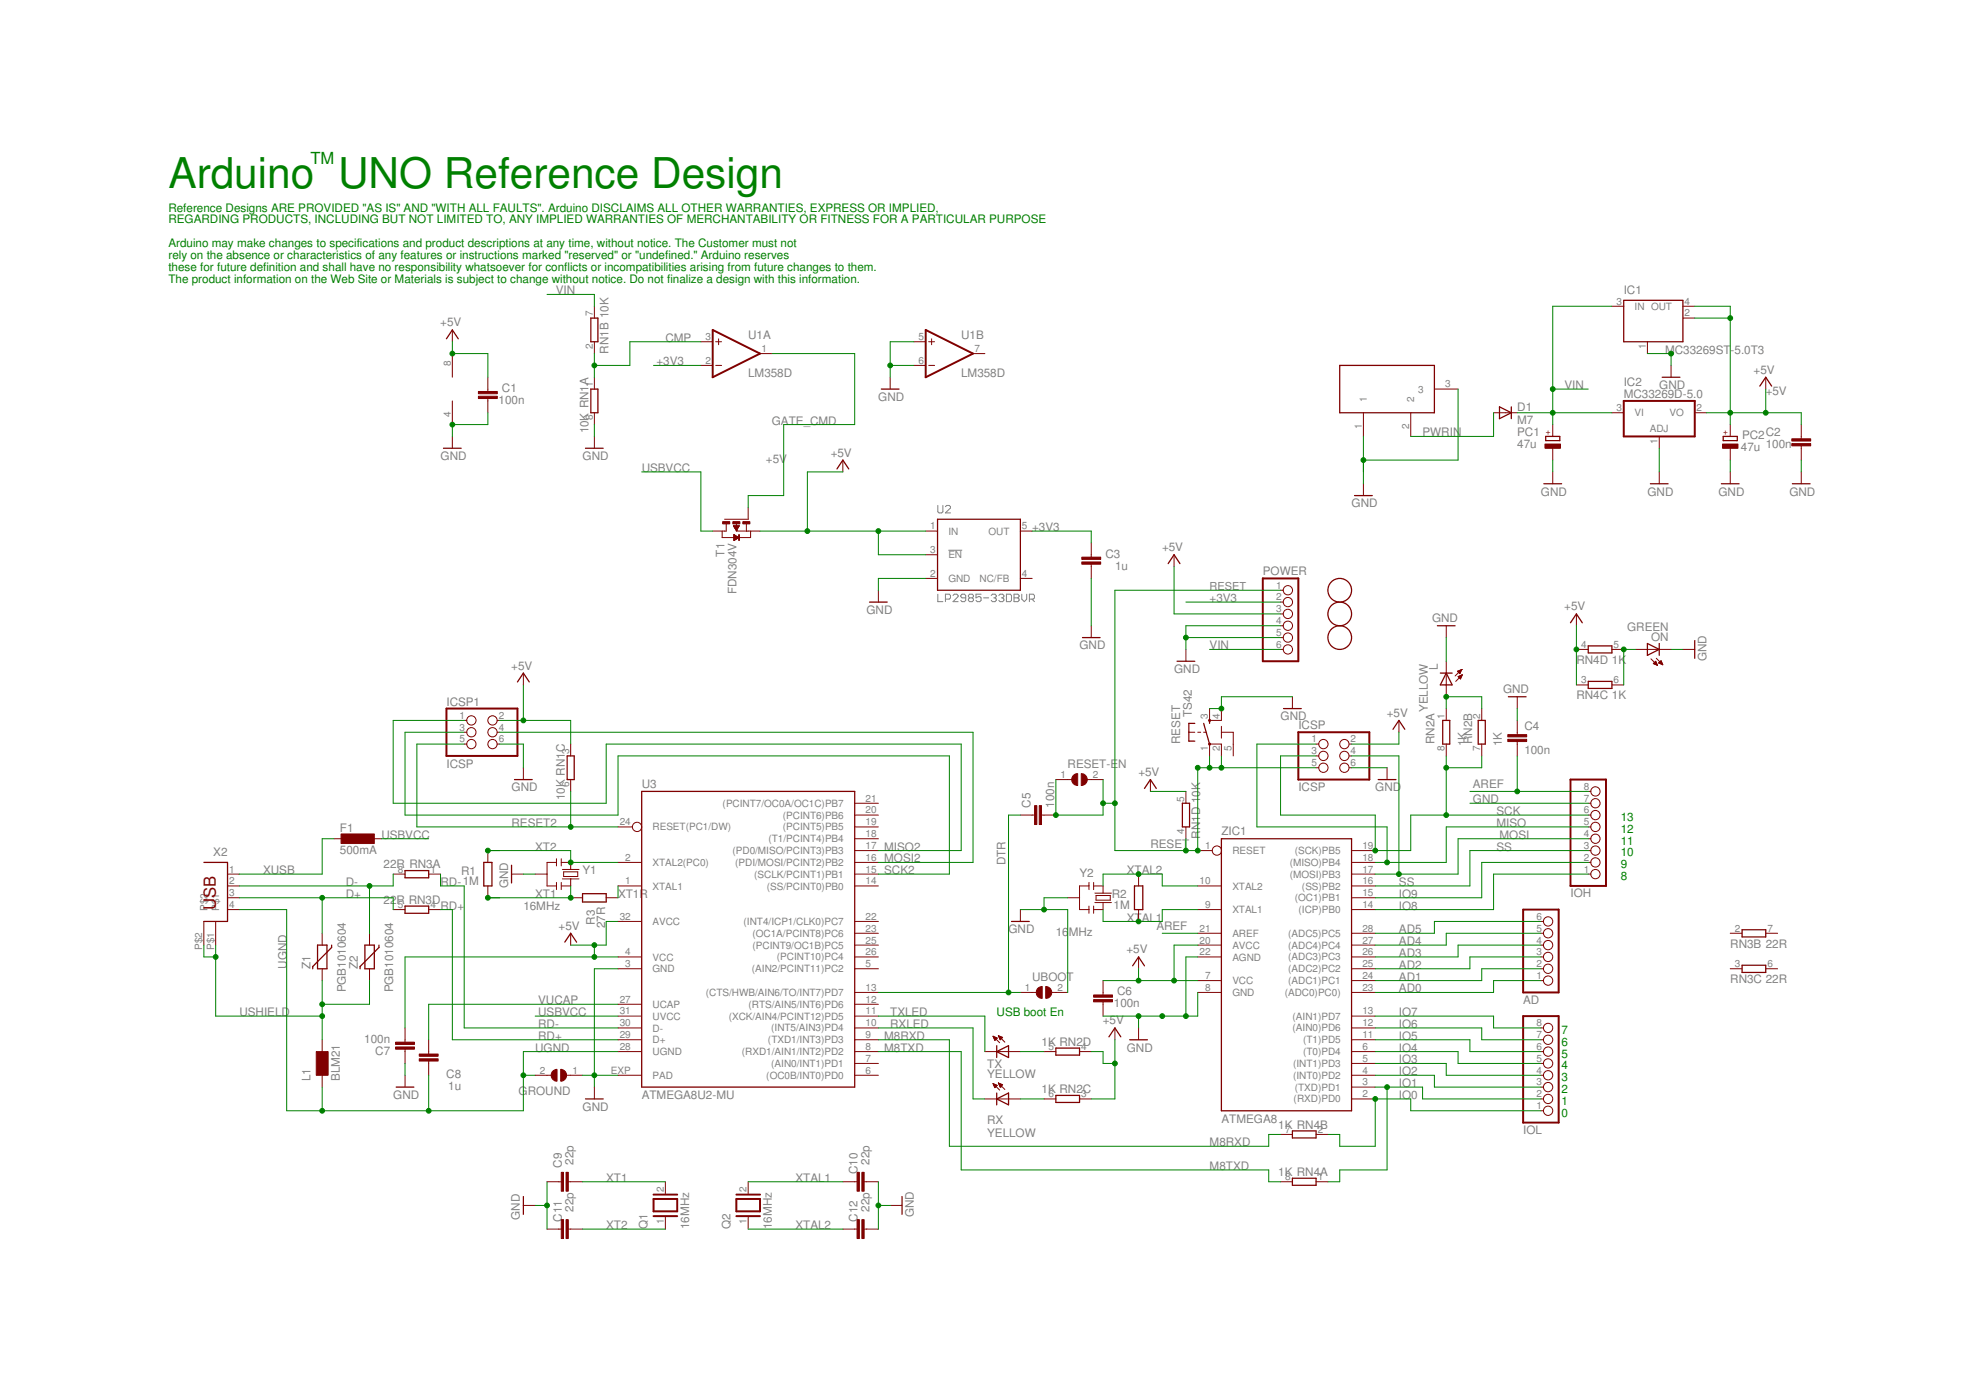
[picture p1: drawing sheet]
<svg xmlns="http://www.w3.org/2000/svg" width="297mm" height="210mm" viewBox="0 0 297 210" stroke-linecap="round" stroke-linejoin="round" font-family="sans-serif">
<defs><g id="words">
<text font-size="6.4" fill="#008000" x="25.3" y="28.2">Arduino UNO Reference Design</text>
<text font-size="2.5" fill="#008000" x="46.6" y="24.7">TM</text>
<text font-size="2.5" fill="#800000" x="32.4" y="136.7" transform="rotate(-90 32.4 136.7)">USB</text>
<g font-size="1.8" fill="#008000">
<text x="25.3" y="31.8">Reference Designs ARE PROVIDED &quot;AS IS&quot; AND &quot;WITH ALL FAULTS&quot;. Arduino DISCLAIMS ALL OTHER WARRANTIES, EXPRESS OR IMPLIED,</text>
<text x="25.3" y="33.6">REGARDING PRODUCTS, INCLUDING BUT NOT LIMITED TO, ANY IMPLIED WARRANTIES OF MERCHANTABILITY OR FITNESS FOR A PARTICULAR PURPOSE</text>
<text x="25.3" y="37.1">Arduino may make changes to specifications and product descriptions at any time, without notice. The Customer must not</text>
<text x="25.3" y="38.9">rely on the absence or characteristics of any features or instructions marked &quot;reserved&quot; or &quot;undefined.&quot; Arduino reserves</text>
<text x="25.3" y="40.7">these for future definition and shall have no responsibility whatsoever for conflicts or incompatibilities arising from future changes to them.</text>
<text x="25.3" y="42.5">The product information on the Web Site or Materials is subject to change without notice. Do not finalize a design with this information.</text>
<text x="243.5" y="125.1">12</text>
<text x="243.5" y="123.3">13</text>
<text x="243.5" y="130.5">9</text>
<text x="243.5" y="128.7">10</text>
<text x="243.5" y="126.9">11</text>
<text x="243.5" y="132.2">8</text>
<text x="149.7" y="152.7">USB boot En</text>
<text x="234.6" y="155.3">7</text>
<text x="234.6" y="160.7">4</text>
<text x="234.6" y="158.9">5</text>
<text x="234.6" y="157.1">6</text>
<text x="234.6" y="167.8">0</text>
<text x="234.6" y="166">1</text>
<text x="234.6" y="164.2">2</text>
<text x="234.6" y="162.5">3</text>
</g>
<g font-size="1.8" fill="#808080">
<text x="83.5" y="44.2">VIN</text>
<text x="244" y="44.2">IC1</text>
<text x="66.1" y="49">+5V</text>
<text x="91.4" y="53.1" transform="rotate(-90 91.4 53.1)">RN1B 10K</text>
<text x="100" y="51.4">CMP</text>
<text x="112.4" y="50.9">U1A</text>
<text x="144.4" y="50.9">U1B</text>
<text x="250.2" y="53.1">MC33269ST</text>
<text x="260" y="53.1">-5.0T3</text>
<text x="75.4" y="58.9">C1</text>
<text x="98.6" y="54.9">+3V3</text>
<text x="112.4" y="56.7">LM358D</text>
<text x="144.4" y="56.7">LM358D</text>
<text x="235.1" y="58.5">VIN</text>
<text x="244" y="59.8">MC33269D-5.0</text>
<text x="244" y="58">IC2</text>
<text x="249.3" y="58.5">GND</text>
<text x="263.5" y="56.2">+5V</text>
<text x="265.3" y="59.4">+5V</text>
<text x="74.9" y="60.7">100n</text>
<text x="88.4" y="65.1" transform="rotate(-90 88.4 65.1)">10K RN1A</text>
<text x="116" y="63.8">GATE_CMD</text>
<text x="132" y="60.2">GND</text>
<text x="213.7" y="65.6">PWRIN</text>
<text x="228" y="63.6">M7</text>
<text x="228" y="65.6">PC1</text>
<text x="228" y="61.7">D1</text>
<text x="261.7" y="65.9">PC2C2</text>
<text x="66.2" y="69.1">GND</text>
<text x="87.5" y="69.1">GND</text>
<text x="96.4" y="70.9">USBVCC</text>
<text x="115.1" y="69.6">+5V</text>
<text x="124.8" y="68.6">+5V</text>
<text x="228" y="67.4">47u</text>
<text x="261.6" y="67.7">47u 100n</text>
<text x="203.1" y="76.2">GND</text>
<text x="231.5" y="74.5">GND</text>
<text x="247.5" y="74.5">GND</text>
<text x="258.2" y="74.5">GND</text>
<text x="268.9" y="74.5">GND</text>
<text x="108.9" y="83.6" transform="rotate(-90 108.9 83.6)">T1</text>
<text x="155.1" y="79.8">+3V3</text>
<text x="166.1" y="83.8">C3</text>
<text x="174.6" y="82.8">+5V</text>
<text x="110.6" y="89.3" transform="rotate(-90 110.6 89.3)">FDN304V</text>
<text x="167.5" y="85.6">1u</text>
<text x="189.7" y="86.5">POWER</text>
<text x="130.2" y="92.2">GND</text>
<text x="181.7" y="90.5">+3V3</text>
<text x="215.2" y="93.5">GND</text>
<text x="235" y="91.7">+5V</text>
<text x="244.5" y="94.8">GREEN</text>
<text x="76.8" y="100.6">+5V</text>
<text x="162.2" y="97.6">GND</text>
<text x="176.4" y="101.1">GND</text>
<text x="181.7" y="97.6">VIN</text>
<text x="216.1" y="100.7" transform="rotate(-90 216.1 100.7)">L</text>
<text x="236.9" y="99.7">RN4D 1K</text>
<text x="248.1" y="96.3">ON</text>
<text x="256.4" y="99.4" transform="rotate(-90 256.4 99.4)">GND</text>
<text x="67.1" y="106">ICSP1</text>
<text x="179.1" y="107.8" transform="rotate(-90 179.1 107.8)">TS42</text>
<text x="208.4" y="107.7">+5V</text>
<text x="214.5" y="107" transform="rotate(-90 214.5 107)">YELLOW</text>
<text x="225.8" y="104.2">GND</text>
<text x="236.9" y="105">RN4C 1K</text>
<text x="177.3" y="111.8" transform="rotate(-90 177.3 111.8)">RESET</text>
<text x="192.4" y="108.2">GND</text>
<text x="195.1" y="109.6">ICSP</text>
<text x="215.5" y="111.8" transform="rotate(-90 215.5 111.8)">RN2A</text>
<text x="220.3" y="112.2" transform="rotate(-90 220.3 112.2)">1K</text>
<text x="221.2" y="111.8" transform="rotate(-90 221.2 111.8)">RN2B</text>
<text x="225.7" y="112.2" transform="rotate(-90 225.7 112.2)">1K</text>
<text x="229" y="113.3">100n</text>
<text x="229" y="109.7">C4</text>
<text x="67.1" y="115.3">ICSP</text>
<text x="76.9" y="118.9">GND</text>
<text x="96.4" y="118.4">U3</text>
<text x="160.4" y="115.3">RESET-E</text>
<text x="168" y="115.3">N</text>
<text x="171" y="116.6">+5V</text>
<text x="195.1" y="118.9">ICSP</text>
<text x="206.6" y="118.9">GND</text>
<text x="221.3" y="118.5">AREF</text>
<text x="51.1" y="125">F1</text>
<text x="76.9" y="124.2">RESET2</text>
<text x="84.9" y="120.2" transform="rotate(-90 84.9 120.2)">10K RN1C</text>
<text x="154.8" y="121.4" transform="rotate(-90 154.8 121.4)">C5</text>
<text x="158.4" y="121.4" transform="rotate(-90 158.4 121.4)">100n</text>
<text x="183.5" y="125.5">ZIC1</text>
<text x="221.3" y="120.7">GND</text>
<text x="224.9" y="122.5">SCK</text>
<text x="224.9" y="124.2">MISO</text>
<text x="32.1" y="128.7">X2</text>
<text x="39.5" y="131.3">XUSB</text>
<text x="51.1" y="128.3">500mA</text>
<text x="57.3" y="126">USBVCC</text>
<text x="57.6" y="130.5">22R RN3A</text>
<text x="69.3" y="131.4">R1</text>
<text x="80.4" y="127.8">XT2</text>
<text x="87.5" y="131.3">Y1</text>
<text x="132.9" y="127.8">MISO2</text>
<text x="132.9" y="129.6">MOSI2</text>
<text x="132.9" y="131.3">SCK2</text>
<text x="151.1" y="130" transform="rotate(-90 151.1 130)">DTR</text>
<text x="162.2" y="131.7">Y2</text>
<text x="169.3" y="131.3">XTAL2</text>
<text x="172.9" y="127.3">RESET</text>
<text x="180.3" y="126" transform="rotate(-90 180.3 126)">RN1D 10K</text>
<text x="224.9" y="127.8">SS</text>
<text x="225.3" y="126">MOSI</text>
<text x="52" y="133.1">D-</text>
<text x="52" y="134.9">D+</text>
<text x="57.6" y="135.8">22R RN3D</text>
<text x="66.2" y="133.1">RD-1M</text>
<text x="66.2" y="136.7">RD+</text>
<text x="76.3" y="133.5" transform="rotate(-90 76.3 133.5)">GND</text>
<text x="78.6" y="136.7">16MHz</text>
<text x="80.4" y="134.9">XT1</text>
<text x="92.9" y="134.9">XT1R</text>
<text x="167.1" y="135">R2</text>
<text x="167.3" y="136.5">1M</text>
<text x="210.2" y="133.1">SS</text>
<text x="210.2" y="136.7">IO8</text>
<text x="210.2" y="134.9">IO9</text>
<text x="236" y="134.8">IOH</text>
<text x="83.9" y="139.7">+5V</text>
<text x="89.4" y="138.9" transform="rotate(-90 89.4 138.9)">R3</text>
<text x="90.9" y="139.5" transform="rotate(-90 90.9 139.5)">27R</text>
<text x="151.5" y="140.2">GND</text>
<text x="158.6" y="140.6">16</text>
<text x="160.6" y="140.6">MHz</text>
<text x="169.3" y="143.3">+5V</text>
<text x="169.3" y="138.5">XTAL1</text>
<text x="173.7" y="139.8">AREF</text>
<text x="210.2" y="143.8">AD3</text>
<text x="210.2" y="142">AD4</text>
<text x="210.2" y="140.2">AD5</text>
<text x="260" y="142.4">RN3B 22R</text>
<text x="43.1" y="145.6" transform="rotate(-90 43.1 145.6)">UGND</text>
<text x="46.6" y="145.6" transform="rotate(-90 46.6 145.6)">Z1</text>
<text x="52" y="149.1" transform="rotate(-90 52 149.1)">PGB1010604</text>
<text x="53.7" y="145.6" transform="rotate(-90 53.7 145.6)">Z2</text>
<text x="59.1" y="149.1" transform="rotate(-90 59.1 149.1)">PGB1010604</text>
<text x="155.1" y="147.3">UBOOT</text>
<text x="167.9" y="149.6">C6</text>
<text x="210.2" y="149.1">AD0</text>
<text x="210.2" y="147.3">AD1</text>
<text x="210.2" y="145.6">AD2</text>
<text x="260" y="147.7">RN3C 22R</text>
<text x="36" y="152.7">USHIELD</text>
<text x="80.9" y="152.7">USBVCC</text>
<text x="80.9" y="150.9">VUCAP</text>
<text x="80.9" y="154.5">RD-</text>
<text x="133.7" y="154.5">RXLED</text>
<text x="133.7" y="152.7">TXLED</text>
<text x="165.7" y="153.9">+5V</text>
<text x="167.4" y="151.3">100n</text>
<text x="210.2" y="154.5">IO6</text>
<text x="210.2" y="152.7">IO7</text>
<text x="228.9" y="150.8">AD</text>
<text x="54.7" y="156.7">100n</text>
<text x="56.4" y="158.5">C7</text>
<text x="80.4" y="158">UGND</text>
<text x="80.9" y="156.2">RD+</text>
<text x="132.9" y="156.2">M8RXD</text>
<text x="132.9" y="158">M8TXD</text>
<text x="148.3" y="160.5">TX</text>
<text x="156.5" y="157.1">1K RN2D</text>
<text x="169.3" y="158">GND</text>
<text x="210.2" y="161.6">IO2</text>
<text x="210.2" y="159.8">IO3</text>
<text x="210.2" y="158">IO4</text>
<text x="210.2" y="156.2">IO5</text>
<text x="46.6" y="162.5" transform="rotate(-90 46.6 162.5)">L1</text>
<text x="51.1" y="162.5" transform="rotate(-90 51.1 162.5)">BLM21</text>
<text x="59.1" y="165.1">GND</text>
<text x="67.1" y="162">C8</text>
<text x="67.4" y="163.8">1u</text>
<text x="77.9" y="164.6">GROUND</text>
<text x="87.5" y="166.9">GND</text>
<text x="96.4" y="165.1">ATMEGA8U2-MU</text>
<text x="148.3" y="162">YELLOW</text>
<text x="156.5" y="164.2">1K RN2C</text>
<text x="210.2" y="163.3">IO1</text>
<text x="210.2" y="165.1">IO0</text>
<text x="148.3" y="170.9">YELLOW</text>
<text x="148.3" y="168.9">RX</text>
<text x="181.7" y="172.2">M8RXD</text>
<text x="183.5" y="168.7">ATMEGA8</text>
<text x="192" y="169.6">1K RN4B</text>
<text x="228.9" y="170.4">IOL</text>
<text x="84.4" y="175.5" transform="rotate(-90 84.4 175.5)">C9</text>
<text x="86.2" y="175" transform="rotate(-90 86.2 175)">22p</text>
<text x="91.1" y="177.6">XT1</text>
<text x="119.5" y="177.6">XTAL1</text>
<text x="128.9" y="176.4" transform="rotate(-90 128.9 176.4)">C10</text>
<text x="130.6" y="175" transform="rotate(-90 130.6 175)">22p</text>
<text x="181.7" y="175.8">M8TXD</text>
<text x="192" y="176.7">1K RN4A</text>
<text x="78.1" y="183.3" transform="rotate(-90 78.1 183.3)">GND</text>
<text x="84.4" y="183.5" transform="rotate(-90 84.4 183.5)">C11</text>
<text x="86.2" y="182.1" transform="rotate(-90 86.2 182.1)">22p</text>
<text x="91.1" y="184.7">XT2</text>
<text x="97.3" y="184.7" transform="rotate(-90 97.3 184.7)">Q1</text>
<text x="103.5" y="184.7" transform="rotate(-90 103.5 184.7)">16MHz</text>
<text x="109.7" y="184.7" transform="rotate(-90 109.7 184.7)">Q2</text>
<text x="116" y="184.7" transform="rotate(-90 116 184.7)">16MHz</text>
<text x="119.5" y="184.7">XTAL2</text>
<text x="128.9" y="183.5" transform="rotate(-90 128.9 183.5)">C12</text>
<text x="130.6" y="182.1" transform="rotate(-90 130.6 182.1)">22p</text>
<text x="137.3" y="182.9" transform="rotate(-90 137.3 182.9)">GND</text>
</g>
<text font-size="1.7" fill="#808080" x="181.7" y="88.7">RESET</text>
<g font-size="1.5" fill="#808080">
<text x="89.1" y="47.6" transform="rotate(-90 89.1 47.6)">7</text>
<text x="242.9" y="45.8">3</text>
<text x="245.6" y="46.6">IN OUT</text>
<text x="253.1" y="45.8">4</text>
<text x="253.1" y="47.6">2</text>
<text x="89.1" y="52.4" transform="rotate(-90 89.1 52.4)">2</text>
<text x="106" y="51.1">3</text>
<text x="114.4" y="52.9">1</text>
<text x="138" y="51.1">5</text>
<text x="146.4" y="52.9">7</text>
<text x="247.3" y="52.4" transform="rotate(-90 247.3 52.4)">1</text>
<text x="67.7" y="55.1" transform="rotate(-90 67.7 55.1)">8</text>
<text x="89.1" y="58.2" transform="rotate(-90 89.1 58.2)">1</text>
<text x="106" y="54.7">2</text>
<text x="138" y="54.7">6</text>
<text x="213.1" y="59">3</text>
<text x="217.2" y="58.2">3</text>
<text x="67.7" y="62.7" transform="rotate(-90 67.7 62.7)">4</text>
<text x="89.1" y="63.1" transform="rotate(-90 89.1 63.1)">8</text>
<text x="204.6" y="64.5" transform="rotate(-90 204.6 64.5)">1</text>
<text x="205.4" y="60.4" transform="rotate(-90 205.4 60.4)">1</text>
<text x="211.7" y="64.5" transform="rotate(-90 211.7 64.5)">2</text>
<text x="212.5" y="60.4" transform="rotate(-90 212.5 60.4)">2</text>
<text x="242.9" y="61.8">3</text>
<text x="245.6" y="62.6">VI</text>
<text x="247.9" y="64.9">ADJ</text>
<text x="250.8" y="62.5">VO</text>
<text x="254.9" y="61.8">2</text>
<text x="249" y="66.6" transform="rotate(-90 249 66.6)">1</text>
<text x="139.8" y="79.5">1</text>
<text x="139.8" y="83.1">3</text>
<text x="142.5" y="80.3">IN</text>
<text x="142.5" y="83.9">EN</text>
<text x="148.5" y="80.3">OUT</text>
<text x="153.5" y="79.5">5</text>
<text x="139.8" y="86.7">2</text>
<text x="142.5" y="87.4">GND</text>
<text x="147.2" y="87.4">NC/FB</text>
<text x="153.5" y="86.7">4</text>
<text x="191.7" y="88.4">1</text>
<text x="191.7" y="90.2">2</text>
<text x="191.7" y="92">3</text>
<text x="191.7" y="93.8">4</text>
<text x="191.7" y="95.5">5</text>
<text x="191.7" y="97.3">6</text>
<text x="237.6" y="97.3">4</text>
<text x="242.4" y="97.3">5</text>
<text x="69.1" y="108">1</text>
<text x="74.9" y="108">2</text>
<text x="181.5" y="108" transform="rotate(-90 181.5 108)">3</text>
<text x="183.3" y="108" transform="rotate(-90 183.3 108)">4</text>
<text x="217" y="108" transform="rotate(-90 217 108)">1</text>
<text x="222.4" y="108" transform="rotate(-90 222.4 108)">2</text>
<text x="237.6" y="102.7">3</text>
<text x="242.4" y="102.7">6</text>
<text x="69.1" y="109.8">3</text>
<text x="69.1" y="111.5">5</text>
<text x="74.9" y="109.8">4</text>
<text x="74.9" y="111.5">6</text>
<text x="85.5" y="113.3" transform="rotate(-90 85.5 113.3)">3</text>
<text x="181.5" y="112.9" transform="rotate(-90 181.5 112.9)">1</text>
<text x="183.3" y="112.9" transform="rotate(-90 183.3 112.9)">2</text>
<text x="185" y="112.9" transform="rotate(-90 185 112.9)">5</text>
<text x="197.1" y="111.5">1</text>
<text x="197.1" y="113.3">3</text>
<text x="202.9" y="111.5">2</text>
<text x="202.9" y="113.3">4</text>
<text x="217" y="112.9" transform="rotate(-90 217 112.9)">8</text>
<text x="222.4" y="112.9" transform="rotate(-90 222.4 112.9)">7</text>
<text x="85.5" y="118.2" transform="rotate(-90 85.5 118.2)">6</text>
<text x="159.3" y="116.9">1</text>
<text x="164.2" y="116.9">2</text>
<text x="197.1" y="115.1">5</text>
<text x="202.9" y="115.1">6</text>
<text x="237.9" y="118.7">8</text>
<text x="93.1" y="124">24</text>
<text x="98" y="124.8">RESET(PC1/DW)</text>
<text x="108.6" y="121.2">(PCINT7/OC0A/OC1C)PB7</text>
<text x="117.6" y="124.8">(PCINT5)PB5</text>
<text x="117.6" y="123">(PCINT6)PB6</text>
<text x="130" y="124">19</text>
<text x="130" y="125.8">18</text>
<text x="130" y="122.2">20</text>
<text x="130" y="120.4">21</text>
<text x="177.9" y="125.3" transform="rotate(-90 177.9 125.3)">4</text>
<text x="177.9" y="120.4" transform="rotate(-90 177.9 120.4)">5</text>
<text x="237.9" y="125.8">4</text>
<text x="237.9" y="124">5</text>
<text x="237.9" y="122.2">6</text>
<text x="237.9" y="120.4">7</text>
<text x="34.4" y="131.1">1</text>
<text x="59.8" y="131.1">8</text>
<text x="64.7" y="131.1">1</text>
<text x="93.9" y="129.3">2</text>
<text x="98" y="130.1">XTAL2(PC0)</text>
<text x="110.1" y="128.3">(PD0/MISO/PCINT3)PB3</text>
<text x="110.5" y="130.1">(PDI/MOSI/PCINT2)PB2</text>
<text x="113.3" y="131.9">(SCLK/PCINT1)PB1</text>
<text x="115.5" y="126.5">(T1/PCINT4)PB4</text>
<text x="130" y="127.5">17</text>
<text x="130" y="129.3">16</text>
<text x="130" y="131.1">15</text>
<text x="181.1" y="127.5">1</text>
<text x="185.2" y="128.3">RESET</text>
<text x="193.8" y="130.1">(MISO)PB4</text>
<text x="193.8" y="131.9">(MOSI)PB3</text>
<text x="194.5" y="128.3">(SCK)PB5</text>
<text x="204.7" y="127.5">19</text>
<text x="204.7" y="129.3">18</text>
<text x="204.7" y="131.1">17</text>
<text x="237.9" y="131.1">1</text>
<text x="237.9" y="129.3">2</text>
<text x="237.9" y="127.5">3</text>
<text x="31.2" y="136.8" transform="rotate(-90 31.2 136.8)">P$2</text>
<text x="32.9" y="136.8" transform="rotate(-90 32.9 136.8)">P$1</text>
<text x="34.4" y="132.9">2</text>
<text x="34.4" y="134.7">3</text>
<text x="34.4" y="136.4">4</text>
<text x="59.8" y="136.4">5</text>
<text x="64.7" y="136.4">4</text>
<text x="93.9" y="132.9">1</text>
<text x="98" y="133.7">XTAL1</text>
<text x="115.2" y="133.6">(SS/PCINT0)PB0</text>
<text x="130" y="132.9">14</text>
<text x="180.2" y="132.9">10</text>
<text x="181.1" y="136.4">9</text>
<text x="185.2" y="137.2">XTAL1</text>
<text x="185.2" y="133.7">XTAL2</text>
<text x="194.5" y="135.4">(OC1)PB1</text>
<text x="195.1" y="137.2">(ICP)PB0</text>
<text x="195.6" y="133.6">(SS)PB2</text>
<text x="204.7" y="132.9">16</text>
<text x="204.7" y="134.7">15</text>
<text x="204.7" y="136.4">14</text>
<text x="30.4" y="142.7" transform="rotate(-90 30.4 142.7)">P$2</text>
<text x="32.2" y="142.7" transform="rotate(-90 32.2 142.7)">P$1</text>
<text x="93.1" y="138.2">32</text>
<text x="93.9" y="143.5">4</text>
<text x="98" y="139">AVCC</text>
<text x="111.7" y="139">(INT4/ICP1/CLK0)PC7</text>
<text x="113.1" y="142.5">(PCINT9/OC1B)PC5</text>
<text x="113.1" y="140.8">(OC1A/PCINT8)PC6</text>
<text x="130" y="141.8">25</text>
<text x="130" y="143.5">26</text>
<text x="130" y="138.2">22</text>
<text x="130" y="140">23</text>
<text x="180.2" y="141.8">20</text>
<text x="180.2" y="140">21</text>
<text x="180.2" y="143.5">22</text>
<text x="185.2" y="142.5">AVCC</text>
<text x="185.2" y="140.8">AREF</text>
<text x="193.5" y="140.8">(ADC5)PC5</text>
<text x="193.5" y="142.5">(ADC4)PC4</text>
<text x="204.7" y="140">28</text>
<text x="204.7" y="141.8">27</text>
<text x="204.7" y="143.5">26</text>
<text x="230.8" y="143.5">3</text>
<text x="230.8" y="141.8">4</text>
<text x="230.8" y="140">5</text>
<text x="230.8" y="138.2">6</text>
<text x="260.7" y="140">2</text>
<text x="265.5" y="140">7</text>
<text x="93.9" y="145.3">3</text>
<text x="98" y="146.1">GND</text>
<text x="98" y="144.3">VCC</text>
<text x="106.1" y="149.6">(CTS/HWB/AIN6/TO/INT7)PD7</text>
<text x="113" y="146.1">(AIN2/PCINT11)PC2</text>
<text x="116.7" y="144.3">(PCINT10)PC4</text>
<text x="130" y="145.3">5</text>
<text x="130" y="148.9">13</text>
<text x="154" y="148.9">1</text>
<text x="158.9" y="148.9">2</text>
<text x="181.1" y="148.9">8</text>
<text x="181.1" y="147.1">7</text>
<text x="185.2" y="149.7">GND</text>
<text x="185.2" y="147.9">VCC</text>
<text x="185.2" y="144.3">AGND</text>
<text x="193" y="149.6">(ADC0)PC0)</text>
<text x="193.5" y="144.3">(ADC3)PC3</text>
<text x="193.5" y="146.1">(ADC2)PC2</text>
<text x="193.5" y="147.9">(ADC1)PC1</text>
<text x="204.7" y="145.3">25</text>
<text x="204.7" y="147.1">24</text>
<text x="204.7" y="148.9">23</text>
<text x="230.8" y="147.1">1</text>
<text x="230.8" y="145.3">2</text>
<text x="260.7" y="145.3">3</text>
<text x="265.5" y="145.3">6</text>
<text x="93.1" y="152.4">31</text>
<text x="93.1" y="150.7">27</text>
<text x="93.1" y="154.2">30</text>
<text x="93.1" y="156">29</text>
<text x="98" y="153.2">UVCC</text>
<text x="98" y="151.4">UCAP</text>
<text x="98" y="155">D-</text>
<text x="109.5" y="153.2">(XCK/AIN4/PCINT12)PD5</text>
<text x="112.5" y="151.4">(RTS/AIN5/INT6)PD6</text>
<text x="115.9" y="155">(INT5/AIN3)PD4</text>
<text x="130" y="150.7">12</text>
<text x="130" y="152.4">11</text>
<text x="130" y="154.2">10</text>
<text x="130" y="156">9</text>
<text x="194.2" y="153.2">(AIN1)PD7</text>
<text x="194.2" y="155">(AIN0)PD6</text>
<text x="204.7" y="152.4">13</text>
<text x="204.7" y="154.2">12</text>
<text x="204.7" y="156">11</text>
<text x="230.8" y="156">7</text>
<text x="230.8" y="154.2">8</text>
<text x="81.1" y="161.3">2</text>
<text x="86" y="161.3">1</text>
<text x="91.8" y="161.3">EXP</text>
<text x="93.1" y="157.8">28</text>
<text x="98" y="158.5">UGND</text>
<text x="98" y="156.8">D+</text>
<text x="111.5" y="158.5">(RXD1/AIN1/INT2)PD2</text>
<text x="115.4" y="156.8">(TXD1/INT3)PD3</text>
<text x="115.9" y="160.3">(AIN0/INT1)PD1</text>
<text x="130" y="157.8">8</text>
<text x="130" y="159.5">7</text>
<text x="130" y="161.3">6</text>
<text x="157.6" y="157.8">5</text>
<text x="162.4" y="157.8">4</text>
<text x="194.3" y="160.3">(INT1)PD3</text>
<text x="195.8" y="156.8">(T1)PD5</text>
<text x="195.8" y="158.5">(T0)PD4</text>
<text x="204.7" y="157.8">6</text>
<text x="204.7" y="159.5">5</text>
<text x="204.7" y="161.3">4</text>
<text x="230.8" y="161.3">4</text>
<text x="230.8" y="159.5">5</text>
<text x="230.8" y="157.8">6</text>
<text x="98" y="162.1">PAD</text>
<text x="115.1" y="162.1">(OC0B/INT0)PD0</text>
<text x="157.6" y="164.9">6</text>
<text x="162.4" y="164.9">3</text>
<text x="194.3" y="162.1">(INT0)PD2</text>
<text x="194.4" y="165.6">(RXD)PD0</text>
<text x="194.5" y="163.9">(TXD)PD1</text>
<text x="204.7" y="163.1">3</text>
<text x="204.7" y="164.9">2</text>
<text x="230.8" y="166.7">1</text>
<text x="230.8" y="164.9">2</text>
<text x="230.8" y="163.1">3</text>
<text x="193.1" y="170.2">7</text>
<text x="198" y="170.2">2</text>
<text x="99.7" y="179.1" transform="rotate(-90 99.7 179.1)">2</text>
<text x="112.2" y="179.1" transform="rotate(-90 112.2 179.1)">2</text>
<text x="193.1" y="177.3">8</text>
<text x="198" y="177.3">1</text>
<text x="99.7" y="184" transform="rotate(-90 99.7 184)">1</text>
<text x="112.2" y="184" transform="rotate(-90 112.2 184)">1</text>
</g>
<g font-size="1.2" fill="#800000">
<text x="232.9" y="65.3" transform="rotate(-90 232.9 65.3)">+</text>
<text x="259.6" y="65.3" transform="rotate(-90 259.6 65.3)">+</text>
</g>
</g></defs>
<g fill="#808080" stroke="#808080" stroke-width=".15">
<path d="M140.9 89.3v1.1z"/>
<path d="M140.9 90.4h.8z"/>
<path d="M142 89.3v1.1z"/>
<path d="M142 89.3h.6z"/>
<path d="M142.6 89.3l.2 .2z"/>
<path d="M142.8 89.5v.3z"/>
<path d="M142.6 90l.2-.2z"/>
<path d="M142 90h.6z"/>
<path d="M143.2 90.4h.8z"/>
<path d="M143.2 90.4l.8-.8z"/>
<path d="M144 89.5v.1z"/>
<path d="M143.8 89.3l.2 .2z"/>
<path d="M143.4 89.3h.4z"/>
<path d="M143.4 89.3l-.2 .2z"/>
<path d="M144.4 90.2l.1 .2z"/>
<path d="M144.5 90.4h.4z"/>
<path d="M145.1 90.2l-.2 .2z"/>
<path d="M145.1 89.5v.7z"/>
<path d="M144.9 89.3l.2 .2z"/>
<path d="M144.5 89.3h.4z"/>
<path d="M144.4 89.5l.1-.2z"/>
<path d="M144.4 89.5v.1z"/>
<path d="M144.4 89.6l.1 .2z"/>
<path d="M144.5 89.8h.6z"/>
<path d="M145.7 89.3l-.2 .2z"/>
<path d="M145.7 89.3h.4z"/>
<path d="M146.1 89.3l.2 .2z"/>
<path d="M146.3 89.5v.1z"/>
<path d="M146.3 89.6l-.2 .2z"/>
<path d="M146.1 89.8l.2 .2z"/>
<path d="M146.3 90v.2z"/>
<path d="M146.3 90.2l-.2 .2z"/>
<path d="M145.7 90.4h.4z"/>
<path d="M145.5 90.2l.2 .2z"/>
<path d="M145.5 90v.2z"/>
<path d="M145.5 90l.2-.2z"/>
<path d="M145.5 89.6l.2 .2z"/>
<path d="M145.5 89.5v.1z"/>
<path d="M145.7 89.8h.4z"/>
<path d="M146.6 89.3h.8z"/>
<path d="M146.6 89.3v.5z"/>
<path d="M146.6 89.8l.4-.2z"/>
<path d="M147 89.6h.2z"/>
<path d="M147.2 89.6l.2 .2z"/>
<path d="M147.4 89.8v.4z"/>
<path d="M147.4 90.2l-.2 .2z"/>
<path d="M146.8 90.4h.4z"/>
<path d="M146.6 90.2l.2 .2z"/>
<path d="M147.8 89.8h.7z"/>
<path d="M148.9 89.5l.2-.2z"/>
<path d="M149.1 89.3h.4z"/>
<path d="M149.5 89.3l.2 .2z"/>
<path d="M149.7 89.5v.1z"/>
<path d="M149.7 89.6l-.2 .2z"/>
<path d="M149.3 89.8h.2z"/>
<path d="M149.5 89.8l.2 .2z"/>
<path d="M149.7 90v.2z"/>
<path d="M149.5 90.4l.2-.2z"/>
<path d="M149.1 90.4h.4z"/>
<path d="M148.9 90.2l.2 .2z"/>
<path d="M150.1 89.5l.2-.2z"/>
<path d="M150.3 89.3h.3z"/>
<path d="M150.6 89.3l.2 .2z"/>
<path d="M150.8 89.5v.1z"/>
<path d="M150.8 89.6l-.2 .2z"/>
<path d="M150.5 89.8h.1z"/>
<path d="M150.6 89.8l.2 .2z"/>
<path d="M150.8 90v.2z"/>
<path d="M150.8 90.2l-.2 .2z"/>
<path d="M150.3 90.4h.3z"/>
<path d="M150.1 90.2l.2 .2z"/>
<path d="M151.2 89.3v1.1z"/>
<path d="M151.2 90.4h.6z"/>
<path d="M151.8 90.4l.2-.2z"/>
<path d="M152 89.5v.7z"/>
<path d="M151.8 89.3l.2 .2z"/>
<path d="M151.2 89.3h.6z"/>
<path d="M152.4 89.3v1.1z"/>
<path d="M152.4 89.3h.5z"/>
<path d="M152.9 89.3l.2 .2z"/>
<path d="M153.1 89.5v.1z"/>
<path d="M152.9 89.8l.2-.2z"/>
<path d="M152.9 89.8l.2 .2z"/>
<path d="M153.1 90v.2z"/>
<path d="M153.1 90.2l-.2 .2z"/>
<path d="M152.4 90.4h.5z"/>
<path d="M152.4 89.8h.5z"/>
<path d="M153.5 89.3v.7z"/>
<path d="M153.5 90l.4 .4z"/>
<path d="M154.3 90l-.4 .4z"/>
<path d="M154.3 89.3v.7z"/>
<path d="M154.7 89.3v1.1z"/>
<path d="M154.7 89.3h.5z"/>
<path d="M155.2 89.3l.2 .2z"/>
<path d="M155.4 89.5v.3z"/>
<path d="M155.4 89.8l-.2 .2z"/>
<path d="M154.7 90h.5z"/>
<path d="M155 90l.4 .4z"/>
<path d="M142.5 82.7h2.1z"/>
<path d="M140.9 75.9v1z"/>
<path d="M140.9 76.9l.2 .2z"/>
<path d="M141.1 77.1h.4z"/>
<path d="M141.5 77.1l.2-.2z"/>
<path d="M141.7 75.9v1z"/>
<path d="M142 77.1h.8z"/>
<path d="M142 77.1l.8-.8z"/>
<path d="M142.8 76.1v.2z"/>
<path d="M142.6 75.9l.2 .2z"/>
<path d="M142.2 75.9h.4z"/>
<path d="M142.2 75.9l-.2 .2z"/>
</g>
<g fill="#800000" stroke="#800000" stroke-width=".15">
<path d="M203.1 140.2h3.5z"/>
<path d="M203.1 142h3.5z"/>
<path d="M203.1 143.8h3.5z"/>
<path d="M203.1 145.6h3.5z"/>
<path d="M203.1 147.3h3.5z"/>
<path d="M203.1 149.1h3.5z"/>
<path d="M203.1 127.8h3.5z"/>
<path d="M203.1 129.6h3.5z"/>
<path d="M203.1 131.3h3.5z"/>
<path d="M203.1 133.1h3.5z"/>
<path d="M203.1 134.9h3.5z"/>
<path d="M203.1 136.7h3.5z"/>
<path d="M203.1 152.7h3.5z"/>
<path d="M203.1 154.5h3.5z"/>
<path d="M203.1 156.2h3.5z"/>
<path d="M203.1 158h3.5z"/>
<path d="M203.1 159.8h3.5z"/>
<path d="M203.1 161.6h3.5z"/>
<path d="M203.1 163.3h3.5z"/>
<path d="M203.1 165.1h3.5z"/>
<path d="M180 149.1h3.5z"/>
<path d="M180 147.3h3.5z"/>
<path d="M180 142h3.5z"/>
<path d="M180 140.2h3.5z"/>
<path d="M180 136.7h3.5z"/>
<path d="M180 133.1h3.5z"/>
<path d="M180 127.8h2.1z"/>
<path d="M180 143.8h3.5z"/>
<path d="M197.7 111.8h.4z"/>
<path d="M202.7 111.8h.4z"/>
<path d="M197.7 113.6h.4z"/>
<path d="M202.7 113.6h.4z"/>
<path d="M197.7 115.4h.4z"/>
<path d="M202.7 115.4h.4z"/>
<path d="M210.2 108.2v1.8z"/>
<path d="M208.4 115.4v1.7z"/>
<path d="M172.8 117.1v1.8z"/>
<path d="M171.1 143.8v1.8z"/>
<path d="M171.1 154.5v1.7z"/>
<path d="M153.3 136.7v1.7z"/>
<path d="M231.5 166.9h.4z"/>
<path d="M231.5 165.1h.4z"/>
<path d="M231.5 163.3h.4z"/>
<path d="M231.5 161.6h.4z"/>
<path d="M231.5 159.8h.4z"/>
<path d="M231.5 158h.4z"/>
<path d="M231.5 156.2h.4z"/>
<path d="M231.5 154.5h.4z"/>
<path d="M238.6 131.3h.4z"/>
<path d="M238.6 129.6h.4z"/>
<path d="M238.6 127.8h.4z"/>
<path d="M238.6 126h.4z"/>
<path d="M238.6 124.2h.4z"/>
<path d="M238.6 122.5h.4z"/>
<path d="M238.6 120.7h.4z"/>
<path d="M238.6 118.9h.4z"/>
<path d="M231.5 147.3h.4z"/>
<path d="M231.5 145.6h.4z"/>
<path d="M231.5 143.8h.4z"/>
<path d="M231.5 142h.4z"/>
<path d="M231.5 140.2h.4z"/>
<path d="M231.5 138.4h.4z"/>
<path d="M178.2 97.6v1.8z"/>
<path d="M176.4 83.4v1.7z"/>
<path d="M249.3 70.9v1.8z"/>
<path d="M270.6 67v.4z"/>
<path d="M270.6 65.6v.3z"/>
<path d="M270.6 67.4v1.7z"/>
<path d="M270.6 63.8v1.8z"/>
<path d="M270.6 70.9v1.8z"/>
<path d="M233.3 67.4v1.7z"/>
<path d="M233.3 63.8v1.8z"/>
<path d="M260 67.4v1.7z"/>
<path d="M260 63.8v1.8z"/>
<path d="M233.3 70.9v1.8z"/>
<path d="M260 70.9v1.8z"/>
<path d="M194.2 104.7v1.8z"/>
<path d="M204.8 72.7v1.8z"/>
<path d="M249.3 97.6h1.8z"/>
<path d="M245.7 97.6h1.8z"/>
<path d="M247.5 97.6h1.8z"/>
<path d="M248 99l1 1z"/>
<path d="M248.9 98.9l.9 1z"/>
<path d="M248.4 99.7l.6 .3z"/>
<path d="M248.8 99.4l-.4 .3z"/>
<path d="M248.8 99.4l.2 .6z"/>
<path d="M248.9 99.9h.1z"/>
<path d="M248.7 99.8h.3z"/>
<path d="M248.6 99.8h.3z"/>
<path d="M248.4 99.7h.5z"/>
<path d="M248.5 99.6h.4z"/>
<path d="M248.6 99.5h.3z"/>
<path d="M248.6 99.5h.2z"/>
<path d="M248.7 99.4h.1z"/>
<path d="M249.2 99.6l.6 .3z"/>
<path d="M249.2 99.6l.4-.3z"/>
<path d="M249.6 99.3l.2 .6z"/>
<path d="M249.6 99.8h.2z"/>
<path d="M249.4 99.7h.3z"/>
<path d="M249.2 99.6h.5z"/>
<path d="M249.3 99.5h.4z"/>
<path d="M249.4 99.4h.2z"/>
<path d="M249.5 99.3h.1z"/>
<path d="M252.9 97.6h1.7z"/>
<path d="M236.9 92.2v1.8z"/>
<path d="M148 165.1h1.8z"/>
<path d="M151.5 165.1h1.8z"/>
<path d="M149.8 165.1h1.7z"/>
<path d="M150 162.7l1 1z"/>
<path d="M149.2 162.8l1 1z"/>
<path d="M150 162.7l.6 .3z"/>
<path d="M150.6 163l-.3 .3z"/>
<path d="M150 162.7l.3 .6z"/>
<path d="M150.2 163.3h.2z"/>
<path d="M150.2 163.2h.2z"/>
<path d="M150.2 163.1h.3z"/>
<path d="M150.2 163h.4z"/>
<path d="M150.1 163h.5z"/>
<path d="M150.1 162.9h.3z"/>
<path d="M150 162.8h.2z"/>
<path d="M149.2 162.8l.6 .3z"/>
<path d="M149.5 163.4l.3-.3z"/>
<path d="M149.2 162.8l.3 .6z"/>
<path d="M149.4 163.3h.2z"/>
<path d="M149.4 163.2h.3z"/>
<path d="M149.3 163.1h.5z"/>
<path d="M149.3 163h.4z"/>
<path d="M149.3 163h.3z"/>
<path d="M149.2 162.9h.2z"/>
<path d="M148 158h1.8z"/>
<path d="M151.5 158h1.8z"/>
<path d="M149.8 158h1.7z"/>
<path d="M150 155.6l1 1z"/>
<path d="M149.2 155.7l1 1z"/>
<path d="M150 155.6l.6 .3z"/>
<path d="M150.6 155.9l-.3 .3z"/>
<path d="M150 155.6l.3 .6z"/>
<path d="M150.2 156.1h.2z"/>
<path d="M150.2 156.1h.3z"/>
<path d="M150.2 156h.3z"/>
<path d="M150.1 155.9h.5z"/>
<path d="M150.1 155.8h.4z"/>
<path d="M150.1 155.8h.3z"/>
<path d="M150 155.7h.2z"/>
<path d="M149.2 155.7l.6 .3z"/>
<path d="M149.5 156.3l.3-.3z"/>
<path d="M149.2 155.7l.3 .6z"/>
<path d="M149.4 156.2h.2z"/>
<path d="M149.4 156.1h.3z"/>
<path d="M149.3 156h.5z"/>
<path d="M149.3 155.9h.4z"/>
<path d="M149.3 155.8h.2z"/>
<path d="M149.2 155.8h.1z"/>
<path d="M224.4 62h1.8z"/>
<path d="M226.2 62h1.8z"/>
<path d="M204.8 62v3.6z"/>
<path d="M212 62v3.6z"/>
<path d="M215.5 58.5h3.6z"/>
<path d="M34.2 131.3h1.8z"/>
<path d="M34.2 133.1h1.8z"/>
<path d="M34.2 134.9h1.8z"/>
<path d="M34.2 136.7h1.8z"/>
<path d="M32.4 138.4v3.6z"/>
<path d="M30.6 138.4v3.6z"/>
<path d="M251.1 54.9v1.8z"/>
<path d="M242.2 62h1.8z"/>
<path d="M249.3 65.6v1.8z"/>
<path d="M254.6 62h1.8z"/>
<path d="M247.5 51.3v1.8z"/>
<path d="M242.2 46h1.8z"/>
<path d="M252.9 46h1.7z"/>
<path d="M252.9 47.8h1.7z"/>
<path d="M192.4 88.7h.4z"/>
<path d="M192.4 90.5h.4z"/>
<path d="M192.4 92.2h.4z"/>
<path d="M192.4 94h.4z"/>
<path d="M192.4 95.8h.4z"/>
<path d="M192.4 97.6h.4z"/>
<path d="M228 110v.4z"/>
<path d="M228 111.4v.4z"/>
<path d="M228 108.2v1.8z"/>
<path d="M228 111.8v1.8z"/>
<path d="M228 104.7v1.8z"/>
<path d="M50.2 126h1.8z"/>
<path d="M55.5 126h1.8z"/>
<path d="M85.7 140.2v1.8z"/>
<path d="M167.5 154.5v1.7z"/>
<path d="M60.9 156.2v.4z"/>
<path d="M60.9 157.6v.4z"/>
<path d="M60.9 154.5v1.7z"/>
<path d="M60.9 158v1.8z"/>
<path d="M60.9 161.6v1.7z"/>
<path d="M217.3 99.4v1.7z"/>
<path d="M217.3 102.9v1.8z"/>
<path d="M217.3 101.1v1.8z"/>
<path d="M218.7 102.4l1-1z"/>
<path d="M219.6 100.6l-1 1z"/>
<path d="M219.7 101.4l-.3 .6z"/>
<path d="M219.1 101.7l.3 .3z"/>
<path d="M219.1 101.7l.6-.3z"/>
<path d="M219.4 102h.1z"/>
<path d="M219.3 101.9h.2z"/>
<path d="M219.2 101.8h.3z"/>
<path d="M219.1 101.7h.5z"/>
<path d="M219.1 101.6h.5z"/>
<path d="M219.3 101.6h.3z"/>
<path d="M219.5 101.5h.1z"/>
<path d="M219.6 100.6l-.3 .6z"/>
<path d="M219 100.9l.3 .3z"/>
<path d="M219 100.9l.6-.3z"/>
<path d="M219.2 101.1h.2z"/>
<path d="M219.2 101h.2z"/>
<path d="M219.1 101h.4z"/>
<path d="M219 100.9h.5z"/>
<path d="M219.1 100.8h.4z"/>
<path d="M219.2 100.8h.3z"/>
<path d="M219.4 100.7h.2z"/>
<path d="M217.3 94v1.8z"/>
<path d="M107.1 79.8h1.8z"/>
<path d="M112.4 79.8h1.8z"/>
<path d="M112.4 76.2v1.8z"/>
<path d="M110.6 78.6v1.2z"/>
<path d="M112.1 78.7v1.1z"/>
<path d="M108.9 78h3.5z"/>
<path d="M110.6 79.8h1.5z"/>
<path d="M111 80.8h1.8z"/>
<path d="M112.8 79.8v1z"/>
<path d="M109.1 78.7v1.1z"/>
<path d="M108.9 79.8h.2z"/>
<path d="M108.5 79.8v1z"/>
<path d="M108.5 80.8h1.9z"/>
<path d="M111.1 79l-.5 .7z"/>
<path d="M110.2 79h.9z"/>
<path d="M110.2 79l.4 .7z"/>
<path d="M110.6 79.6h.1z"/>
<path d="M110.5 79.5h.2z"/>
<path d="M110.5 79.5h.3z"/>
<path d="M110.5 79.4h.3z"/>
<path d="M110.4 79.4h.4z"/>
<path d="M110.4 79.3h.5z"/>
<path d="M110.3 79.2h.6z"/>
<path d="M110.3 79.2h.7z"/>
<path d="M110.3 79.1h.7z"/>
<path d="M110.2 79.1h.8z"/>
<path d="M110.3 80.3l.7 .5z"/>
<path d="M110.3 80.3v.9z"/>
<path d="M110.3 81.2l.7-.4z"/>
<path d="M110.3 81.2h.1z"/>
<path d="M110.3 81.1h.1z"/>
<path d="M110.3 81.1h.2z"/>
<path d="M110.3 81h.3z"/>
<path d="M110.3 81h.4z"/>
<path d="M110.3 80.9h.4z"/>
<path d="M110.3 80.9h.5z"/>
<path d="M110.3 80.9h.6z"/>
<path d="M110.3 80.8h.6z"/>
<path d="M110.3 80.8h.7z"/>
<path d="M110.3 80.7h.6z"/>
<path d="M110.3 80.7h.5z"/>
<path d="M110.3 80.6h.5z"/>
<path d="M110.3 80.6h.4z"/>
<path d="M110.3 80.5h.3z"/>
<path d="M110.3 80.5h.2z"/>
<path d="M110.3 80.4h.1z"/>
<path d="M112.1 79.8h.3z"/>
<path d="M265.3 56.7v1.8z"/>
<path d="M105.3 54.9h1.8z"/>
<path d="M105.3 51.3h1.8z"/>
<path d="M114.2 53.1h1.8z"/>
<path d="M108 50.9v.9z"/>
<path d="M107.5 51.3h.9z"/>
<path d="M107.5 54.9h.9z"/>
<path d="M137.3 54.9h1.8z"/>
<path d="M137.3 51.3h1.8z"/>
<path d="M146.2 53.1h1.8z"/>
<path d="M140 50.9v.9z"/>
<path d="M139.5 51.3h.9z"/>
<path d="M139.5 54.9h.9z"/>
<path d="M68 53.1v3.6z"/>
<path d="M68 60.2v3.6z"/>
<path d="M89.3 65.6v1.8z"/>
<path d="M68 65.6v1.8z"/>
<path d="M68 49.6v1.7z"/>
<path d="M73.3 59.9v.3z"/>
<path d="M73.3 58.5v.3z"/>
<path d="M73.3 60.2v1.8z"/>
<path d="M73.3 56.7v1.8z"/>
<path d="M126.6 69.1v1.8z"/>
<path d="M128.4 142h3.6z"/>
<path d="M128.4 143.8h3.6z"/>
<path d="M128.4 138.4h3.6z"/>
<path d="M128.4 140.2h3.6z"/>
<path d="M128.4 145.6h3.6z"/>
<path d="M128.4 124.2h3.6z"/>
<path d="M128.4 126h3.6z"/>
<path d="M128.4 127.8h3.6z"/>
<path d="M128.4 129.6h3.6z"/>
<path d="M128.4 131.3h3.6z"/>
<path d="M128.4 133.1h3.6z"/>
<path d="M128.4 149.1h3.6z"/>
<path d="M128.4 150.9h3.6z"/>
<path d="M128.4 152.7h3.6z"/>
<path d="M128.4 154.5h3.6z"/>
<path d="M128.4 156.2h3.6z"/>
<path d="M128.4 158h3.6z"/>
<path d="M128.4 159.8h3.6z"/>
<path d="M128.4 161.6h3.6z"/>
<path d="M92.9 145.6h3.5z"/>
<path d="M92.9 143.8h3.5z"/>
<path d="M92.9 138.4h3.5z"/>
<path d="M92.9 152.7h3.5z"/>
<path d="M92.9 133.1h3.5z"/>
<path d="M92.9 129.6h3.5z"/>
<path d="M92.9 124.2h2.1z"/>
<path d="M92.9 158h3.5z"/>
<path d="M92.9 161.6h3.5z"/>
<path d="M92.9 150.9h3.5z"/>
<path d="M92.9 154.5h3.5z"/>
<path d="M92.9 156.2h3.5z"/>
<path d="M128.4 122.5h3.6z"/>
<path d="M128.4 120.7h3.6z"/>
<path d="M164 94v1.8z"/>
<path d="M155.1 122.5h.3z"/>
<path d="M156.5 122.5h.4z"/>
<path d="M153.3 122.5h1.8z"/>
<path d="M156.9 122.5h1.7z"/>
<path d="M69.7 108.2h.4z"/>
<path d="M74.7 108.2h.4z"/>
<path d="M69.7 110h.4z"/>
<path d="M74.7 110h.4z"/>
<path d="M69.7 111.8h.4z"/>
<path d="M74.7 111.8h.4z"/>
<path d="M78.6 101.1v1.8z"/>
<path d="M78.6 115.4v1.7z"/>
<path d="M89.3 163.3v1.8z"/>
<path d="M164.7 135.3h2.1z"/>
<path d="M166.8 134.6v.7z"/>
<path d="M164.7 134.6h2.1z"/>
<path d="M164.7 134.6v.7z"/>
<path d="M164.5 135.6h1.2z"/>
<path d="M165.7 135.6h1.3z"/>
<path d="M164.5 134.2h1.2z"/>
<path d="M165.7 134.2h1.3z"/>
<path d="M165.7 133.1v1.1z"/>
<path d="M165.7 135.6v1.1z"/>
<path d="M164.3 133.1h1.4z"/>
<path d="M164.3 136.7h1.4z"/>
<path d="M164.3 132.6v1.1z"/>
<path d="M163.6 132.6v.5z"/>
<path d="M163.6 133.1v.6z"/>
<path d="M164.3 136.1v1.1z"/>
<path d="M163.6 136.1v.6z"/>
<path d="M163.6 136.7v.5z"/>
<path d="M162.2 133.1h1.4z"/>
<path d="M162.2 133.1v1.8z"/>
<path d="M162.2 134.9v1.8z"/>
<path d="M162.2 136.7h1.4z"/>
<path d="M160.4 134.9h1.8z"/>
<path d="M84.7 131.7h2.1z"/>
<path d="M86.8 131v.7z"/>
<path d="M84.7 131h2.1z"/>
<path d="M84.7 131v.7z"/>
<path d="M84.5 132.1h1.2z"/>
<path d="M85.7 132.1h1.3z"/>
<path d="M84.5 130.6h1.2z"/>
<path d="M85.7 130.6h1.3z"/>
<path d="M85.7 129.6v1z"/>
<path d="M85.7 132.1v1z"/>
<path d="M84.3 129.6h1.4z"/>
<path d="M84.3 133.1h1.4z"/>
<path d="M84.3 129v1.1z"/>
<path d="M83.6 129v.6z"/>
<path d="M83.6 129.6v.5z"/>
<path d="M84.3 132.6v1.1z"/>
<path d="M83.6 132.6v.5z"/>
<path d="M83.6 133.1v.6z"/>
<path d="M82.2 129.6h1.4z"/>
<path d="M82.2 129.6v1.7z"/>
<path d="M82.2 131.3v1.8z"/>
<path d="M82.2 133.1h1.4z"/>
<path d="M80.4 131.3h1.8z"/>
<path d="M76.9 131.3h1.7z"/>
<path d="M158.6 149.1h1.8z"/>
<path d="M153.3 149.1h1.8z"/>
<path d="M158 149.1h.6z"/>
<path d="M155.1 149.1h.6z"/>
<path d="M48.4 140.2v1.8z"/>
<path d="M48.4 145.6v1.7z"/>
<path d="M55.5 140.2v1.8z"/>
<path d="M55.5 145.6v1.7z"/>
<path d="M80.4 161.6h1.8z"/>
<path d="M85.7 161.6h1.8z"/>
<path d="M82.2 161.6h.6z"/>
<path d="M85.1 161.6h.6z"/>
<path d="M48.4 161.6v1.7z"/>
<path d="M48.4 156.2v1.8z"/>
<path d="M164 117.1h1.7z"/>
<path d="M158.6 117.1h1.8z"/>
<path d="M163.3 117.1h.7z"/>
<path d="M160.4 117.1h.6z"/>
<path d="M171.1 136.7v1.7z"/>
<path d="M171.1 131.3v1.8z"/>
<path d="M217.3 106.5v1.7z"/>
<path d="M217.3 111.8v1.8z"/>
<path d="M222.6 106.5v1.7z"/>
<path d="M222.6 111.8v1.8z"/>
<path d="M162.2 165.1h1.8z"/>
<path d="M156.9 165.1h1.7z"/>
<path d="M162.2 158h1.8z"/>
<path d="M156.9 158h1.7z"/>
<path d="M132 88.7v1.8z"/>
<path d="M89.3 56.7v1.8z"/>
<path d="M89.3 62v1.8z"/>
<path d="M89.3 51.3v1.8z"/>
<path d="M89.3 46v1.8z"/>
<path d="M85.7 111.8v1.8z"/>
<path d="M85.7 117.1v1.8z"/>
<path d="M178.2 124.2v1.8z"/>
<path d="M178.2 118.9v1.8z"/>
<path d="M165.7 150.6v.3z"/>
<path d="M165.7 149.1v.4z"/>
<path d="M165.7 150.9v1.8z"/>
<path d="M165.7 147.3v1.8z"/>
<path d="M64.4 158v.4z"/>
<path d="M64.4 159.4v.4z"/>
<path d="M64.4 156.2v1.8z"/>
<path d="M64.4 159.8v1.8z"/>
<path d="M197.7 177.6h1.8z"/>
<path d="M192.4 177.6h1.8z"/>
<path d="M197.7 170.5h1.8z"/>
<path d="M192.4 170.5h1.8z"/>
<path d="M236.9 102.9h1.7z"/>
<path d="M242.2 102.9h1.8z"/>
<path d="M236.9 97.6h1.7z"/>
<path d="M242.2 97.6h1.8z"/>
<path d="M64.4 131.3h1.8z"/>
<path d="M59.1 131.3h1.8z"/>
<path d="M260 140.2h1.7z"/>
<path d="M265.3 140.2h1.8z"/>
<path d="M260 145.6h1.7z"/>
<path d="M265.3 145.6h1.8z"/>
<path d="M64.4 136.7h1.8z"/>
<path d="M59.1 136.7h1.8z"/>
<path d="M164 84.8v.3z"/>
<path d="M164 83.4v.3z"/>
<path d="M164 85.1v1.8z"/>
<path d="M164 81.6v1.8z"/>
<path d="M73.3 133.1v1.8z"/>
<path d="M73.3 127.8v1.8z"/>
<path d="M100 177.6v1.7z"/>
<path d="M100 182.9v1.8z"/>
<path d="M112.4 177.6v1.7z"/>
<path d="M112.4 182.9v1.8z"/>
<path d="M181.7 111.8v1.8z"/>
<path d="M181.7 106.5v1.7z"/>
<path d="M183.5 106.5v1.7z"/>
<path d="M183.5 111.8v1.8z"/>
<path d="M180 110h.4z"/>
<path d="M180.8 110h.5z"/>
<path d="M178.6 110h.9z"/>
<path d="M181.7 108.2h1.8z"/>
<path d="M181.7 111.8h1.8z"/>
<path d="M185.3 111.8v1.8z"/>
<path d="M185.3 110v1.8z"/>
<path d="M183.5 110h1.8z"/>
<path d="M183.5 109.1v.9z"/>
<path d="M183.5 110v.9z"/>
<path d="M129.8 177.6h.4z"/>
<path d="M128.4 177.6h.4z"/>
<path d="M130.2 177.6h1.8z"/>
<path d="M126.6 177.6h1.8z"/>
<path d="M129.8 184.7h.4z"/>
<path d="M128.4 184.7h.4z"/>
<path d="M130.2 184.7h1.8z"/>
<path d="M126.6 184.7h1.8z"/>
<path d="M85.4 177.6h.3z"/>
<path d="M84 177.6h.3z"/>
<path d="M85.7 177.6h1.8z"/>
<path d="M82.2 177.6h1.8z"/>
<path d="M85.4 184.7h.3z"/>
<path d="M84 184.7h.3z"/>
<path d="M85.7 184.7h1.8z"/>
<path d="M82.2 184.7h1.8z"/>
<path d="M78.6 181.1h1.8z"/>
<path d="M133.7 181.1h1.8z"/>
<path d="M133.7 56.7v1.8z"/>
<path d="M139.1 79.8h1.8z"/>
<path d="M139.1 83.4h1.8z"/>
<path d="M153.3 86.9h1.8z"/>
<path d="M153.3 79.8h1.8z"/>
<path d="M139.1 86.9h1.8z"/>
<path d="M91.1 134.9h1.8z"/>
<path d="M85.7 134.9h1.8z"/>
<path d="M157.1 148.2a.89 .89 0 0 1 .9 .9 .89 .89 0 0 1-.9 .9z" fill-rule="evenodd"/>
<path d="M156 148.4l.6-.2v1.8a.89 .89 0 0 1-.9-.6 .89 .89 0 0 1 .3-1z" fill-rule="evenodd"/>
<path d="M83.1 160.9l.6-.2v1.8a.89 .89 0 0 1-.8-.6 .89 .89 0 0 1 .2-1z" fill-rule="evenodd"/>
<path d="M84.2 160.7a.89 .89 0 0 1 .9 .9 .89 .89 0 0 1-.9 .9z" fill-rule="evenodd"/>
<path d="M162.5 116.2a.89 .89 0 0 1 .9 .9 .89 .89 0 0 1-.9 .9z" fill-rule="evenodd"/>
<path d="M161.3 116.5l.6-.3v1.8a.89 .89 0 0 1-.8-.6 .89 .89 0 0 1 .2-.9z" fill-rule="evenodd"/>
</g>
<g fill="none" stroke="#800000" stroke-width=".15">
<circle cx="193.5" cy="95.8" r=".7"/>
<circle cx="193.5" cy="90.5" r=".7"/>
<circle cx="193.5" cy="97.6" r=".7"/>
<circle cx="193.5" cy="88.7" r=".7"/>
<circle cx="193.5" cy="94" r=".7"/>
<circle cx="193.5" cy="92.2" r=".7"/>
<circle cx="70.8" cy="108.2" r=".7"/>
<circle cx="70.8" cy="110" r=".7"/>
<circle cx="70.8" cy="111.8" r=".7"/>
<circle cx="74" cy="111.8" r=".7"/>
<circle cx="74" cy="110" r=".7"/>
<circle cx="74" cy="108.2" r=".7"/>
<circle cx="198.8" cy="115.4" r=".7"/>
<circle cx="198.8" cy="111.8" r=".7"/>
<circle cx="198.8" cy="113.6" r=".7"/>
<circle cx="202" cy="113.6" r=".7"/>
<circle cx="202" cy="115.4" r=".7"/>
<circle cx="202" cy="111.8" r=".7"/>
<circle cx="239.7" cy="118.9" r=".7"/>
<circle cx="95.7" cy="124.2" r=".7"/>
<circle cx="182.8" cy="127.8" r=".7"/>
<circle cx="232.6" cy="138.4" r=".7"/>
<circle cx="239.7" cy="127.8" r=".7"/>
<circle cx="239.7" cy="124.2" r=".7"/>
<circle cx="239.7" cy="131.3" r=".7"/>
<circle cx="239.7" cy="126" r=".7"/>
<circle cx="239.7" cy="122.5" r=".7"/>
<circle cx="239.7" cy="120.7" r=".7"/>
<circle cx="239.7" cy="129.6" r=".7"/>
<circle cx="232.6" cy="154.5" r=".7"/>
<circle cx="232.6" cy="147.3" r=".7"/>
<circle cx="232.6" cy="145.6" r=".7"/>
<circle cx="232.6" cy="140.2" r=".7"/>
<circle cx="232.6" cy="156.2" r=".7"/>
<circle cx="232.6" cy="159.8" r=".7"/>
<circle cx="232.6" cy="158" r=".7"/>
<circle cx="232.6" cy="143.8" r=".7"/>
<circle cx="232.6" cy="142" r=".7"/>
<circle cx="232.6" cy="165.1" r=".7"/>
<circle cx="232.6" cy="166.9" r=".7"/>
<circle cx="232.6" cy="163.3" r=".7"/>
<circle cx="232.6" cy="161.6" r=".7"/>
</g>
<g fill="#800000" stroke="#800000" stroke-width=".19">
<path d="M183.5 126h19.6z"/>
<path d="M203.1 126v40.9z"/>
<path d="M183.5 166.9h19.6z"/>
<path d="M183.5 126v40.9z"/>
<path d="M210.2 108.2l.9 1.4z"/>
<path d="M210.2 108.2l-.9 1.4z"/>
<path d="M207.1 117.1h2.6z"/>
<path d="M172.8 117.1l.9 1.4z"/>
<path d="M172.8 117.1l-.8 1.4z"/>
<path d="M171.1 143.8l.9 1.3z"/>
<path d="M171.1 143.8l-.9 1.3z"/>
<path d="M169.7 156.2h2.7z"/>
<path d="M152 138.4h2.6z"/>
<path d="M176.8 99.4h2.7z"/>
<path d="M176.4 83.4l.9 1.3z"/>
<path d="M176.4 83.4l-.9 1.3z"/>
<path d="M248 72.7h2.6z"/>
<path d="M269.3 72.7h2.7z"/>
<path d="M232.2 66.2h2.2z"/>
<path d="M234.4 65.6v.6z"/>
<path d="M232.2 65.6v.6z"/>
<path d="M232.2 65.6h2.2z"/>
<path d="M258.9 66.2h2.1z"/>
<path d="M261 65.6v.6z"/>
<path d="M258.9 65.6v.6z"/>
<path d="M258.9 65.6h2.1z"/>
<path d="M232 72.7h2.6z"/>
<path d="M258.6 72.7h2.7z"/>
<path d="M192.8 106.5h2.7z"/>
<path d="M203.5 74.5h2.7z"/>
<path d="M247.5 96.7l1.8 .9z"/>
<path d="M247.5 98.5l1.8-.9z"/>
<path d="M249.3 96.7v.9z"/>
<path d="M249.3 97.6v.9z"/>
<path d="M247.5 96.7v.9z"/>
<path d="M247.5 97.6v.9z"/>
<path d="M254.6 96.2v2.7z"/>
<path d="M236.9 92.2l.8 1.4z"/>
<path d="M236.9 92.2l-.9 1.4z"/>
<path d="M149.8 165.1l1.7 .9z"/>
<path d="M149.8 165.1l1.7-.9z"/>
<path d="M149.8 165.1v.9z"/>
<path d="M149.8 164.2v.9z"/>
<path d="M151.5 165.1v.9z"/>
<path d="M151.5 164.2v.9z"/>
<path d="M149.8 158l1.7 .9z"/>
<path d="M149.8 158l1.7-.9z"/>
<path d="M149.8 158v.9z"/>
<path d="M149.8 157.1v.9z"/>
<path d="M151.5 158v.9z"/>
<path d="M151.5 157.1v.9z"/>
<path d="M225.3 62.9l1.8-.9z"/>
<path d="M225.3 61.1l1.8 .9z"/>
<path d="M227.1 61.1v.9z"/>
<path d="M225.3 61.1v1.8z"/>
<path d="M227.1 62v.9z"/>
<path d="M201.3 54.9h14.2z"/>
<path d="M215.5 54.9v7.1z"/>
<path d="M201.3 62h14.2z"/>
<path d="M201.3 54.9v7.1z"/>
<path d="M34.2 129.6v8.8z"/>
<path d="M30.6 138.4h3.6z"/>
<path d="M30.6 129.6h3.6z"/>
<path d="M249.7 56.7h2.7z"/>
<path d="M244 45.1h8.9z"/>
<path d="M252.9 45.1v6.2z"/>
<path d="M244 51.3h8.9z"/>
<path d="M244 45.1v6.2z"/>
<path d="M226.6 104.7h2.7z"/>
<path d="M85.7 140.2l.9 1.4z"/>
<path d="M85.7 140.2l-.8 1.4z"/>
<path d="M167.5 154.5l.9 1.3z"/>
<path d="M167.5 154.5l-.9 1.3z"/>
<path d="M59.5 163.3h2.7z"/>
<path d="M217.3 101.1l-.9 1.8z"/>
<path d="M217.3 101.1l.9 1.8z"/>
<path d="M216.4 101.1h.9z"/>
<path d="M217.3 101.1h.9z"/>
<path d="M216.4 102.9h.9z"/>
<path d="M217.3 102.9h.9z"/>
<path d="M216 94h2.6z"/>
<path d="M265.3 56.7l.9 1.3z"/>
<path d="M265.3 56.7l-.9 1.3z"/>
<path d="M88 67.4h2.6z"/>
<path d="M66.6 67.4h2.7z"/>
<path d="M68 49.6l.9 1.3z"/>
<path d="M68 49.6l-.9 1.3z"/>
<path d="M126.6 69.1l.9 1.4z"/>
<path d="M126.6 69.1l-.9 1.4z"/>
<path d="M96.4 118.9h32z"/>
<path d="M128.4 118.9v44.4z"/>
<path d="M96.4 163.3h32z"/>
<path d="M96.4 118.9v44.4z"/>
<path d="M162.6 95.8h2.7z"/>
<path d="M78.6 101.1l.9 1.4z"/>
<path d="M78.6 101.1l-.9 1.4z"/>
<path d="M77.3 117.1h2.7z"/>
<path d="M88 165.1h2.6z"/>
<path d="M76.9 130v2.7z"/>
<path d="M47.7 142h1.4z"/>
<path d="M49.1 142v3.6z"/>
<path d="M47.7 145.6h1.4z"/>
<path d="M47.7 142v3.6z"/>
<path d="M49.8 142v.4z"/>
<path d="M47 145.2v.4z"/>
<path d="M49.8 142.4l-2.8 2.8z"/>
<path d="M54.8 142h1.4z"/>
<path d="M56.2 142v3.6z"/>
<path d="M54.8 145.6h1.4z"/>
<path d="M54.8 142v3.6z"/>
<path d="M56.9 142v.4z"/>
<path d="M54.1 145.2v.4z"/>
<path d="M56.9 142.4l-2.8 2.8z"/>
<path d="M171.7 133.1v3.6z"/>
<path d="M170.5 133.1v3.6z"/>
<path d="M170.5 133.1h1.2z"/>
<path d="M170.5 136.7h1.2z"/>
<path d="M216.8 108.2v3.6z"/>
<path d="M217.8 108.2v3.6z"/>
<path d="M216.8 111.8h1z"/>
<path d="M216.8 108.2h1z"/>
<path d="M222.1 108.2v3.6z"/>
<path d="M223.2 108.2v3.6z"/>
<path d="M222.1 111.8h1.1z"/>
<path d="M222.1 108.2h1.1z"/>
<path d="M158.6 164.6h3.6z"/>
<path d="M158.6 165.6h3.6z"/>
<path d="M158.6 164.6v1z"/>
<path d="M162.2 164.6v1z"/>
<path d="M158.6 157.5h3.6z"/>
<path d="M158.6 158.5h3.6z"/>
<path d="M158.6 157.5v1z"/>
<path d="M162.2 157.5v1z"/>
<path d="M130.6 90.5h2.7z"/>
<path d="M88.8 58.5v3.5z"/>
<path d="M89.8 58.5v3.5z"/>
<path d="M88.8 62h1z"/>
<path d="M88.8 58.5h1z"/>
<path d="M89.8 47.8v3.5z"/>
<path d="M88.8 47.8v3.5z"/>
<path d="M88.8 47.8h1z"/>
<path d="M88.8 51.3h1z"/>
<path d="M85.2 113.6v3.5z"/>
<path d="M86.3 113.6v3.5z"/>
<path d="M85.2 117.1h1.1z"/>
<path d="M85.2 113.6h1.1z"/>
<path d="M178.7 120.7v3.5z"/>
<path d="M177.6 120.7v3.5z"/>
<path d="M177.6 120.7h1.1z"/>
<path d="M177.6 124.2h1.1z"/>
<path d="M194.2 177h3.5z"/>
<path d="M194.2 178.1h3.5z"/>
<path d="M194.2 177v1.1z"/>
<path d="M197.7 177v1.1z"/>
<path d="M194.2 169.9h3.5z"/>
<path d="M194.2 171h3.5z"/>
<path d="M194.2 169.9v1.1z"/>
<path d="M197.7 169.9v1.1z"/>
<path d="M238.6 103.4h3.6z"/>
<path d="M238.6 102.4h3.6z"/>
<path d="M242.2 102.4v1z"/>
<path d="M238.6 102.4v1z"/>
<path d="M238.6 98.1h3.6z"/>
<path d="M238.6 97h3.6z"/>
<path d="M242.2 97v1.1z"/>
<path d="M238.6 97v1.1z"/>
<path d="M60.9 130.8h3.5z"/>
<path d="M60.9 131.9h3.5z"/>
<path d="M60.9 130.8v1.1z"/>
<path d="M64.4 130.8v1.1z"/>
<path d="M261.7 140.8h3.6z"/>
<path d="M261.7 139.7h3.6z"/>
<path d="M265.3 139.7v1.1z"/>
<path d="M261.7 139.7v1.1z"/>
<path d="M261.7 146.1h3.6z"/>
<path d="M261.7 145h3.6z"/>
<path d="M265.3 145v1.1z"/>
<path d="M261.7 145v1.1z"/>
<path d="M60.9 136.1h3.5z"/>
<path d="M60.9 137.2h3.5z"/>
<path d="M60.9 136.1v1.1z"/>
<path d="M64.4 136.1v1.1z"/>
<path d="M73.9 129.6v3.5z"/>
<path d="M72.7 129.6v3.5z"/>
<path d="M72.7 129.6h1.2z"/>
<path d="M72.7 133.1h1.2z"/>
<path d="M181.7 108.2v.5z"/>
<path d="M178.6 108.7h.9z"/>
<path d="M178.6 111.4h.9z"/>
<path d="M178.6 108.7v1.3z"/>
<path d="M178.6 110v1.4z"/>
<path d="M180.8 108.7l.9 3.1z"/>
<path d="M78.6 179.8v2.7z"/>
<path d="M135.5 179.8v2.7z"/>
<path d="M132.4 58.5h2.7z"/>
<path d="M140.9 78h12.4z"/>
<path d="M153.3 78v10.7z"/>
<path d="M140.9 88.7h12.4z"/>
<path d="M140.9 78v10.7z"/>
<path d="M87.5 134.3h3.6z"/>
<path d="M87.5 135.5h3.6z"/>
<path d="M87.5 134.3v1.2z"/>
<path d="M91.1 134.3v1.2z"/>
</g>
<g fill="#800000" stroke="#800000" stroke-width=".3">
<path d="M195.1 117.1h10.6z"/>
<path d="M205.7 110v7.1z"/>
<path d="M195.1 110h10.6z"/>
<path d="M195.1 110v7.1z"/>
<path d="M228.9 152.7h5.3z"/>
<path d="M234.2 152.7v16z"/>
<path d="M228.9 168.7h5.3z"/>
<path d="M228.9 152.7v16z"/>
<path d="M236 117.1h5.3z"/>
<path d="M241.3 117.1v16z"/>
<path d="M236 133.1h5.3z"/>
<path d="M236 117.1v16z"/>
<path d="M228.9 136.7h5.3z"/>
<path d="M234.2 136.7v12.4z"/>
<path d="M228.9 149.1h5.3z"/>
<path d="M228.9 136.7v12.4z"/>
<path d="M244 65.6h10.6z"/>
<path d="M254.6 60.2v5.4z"/>
<path d="M244 60.2h10.6z"/>
<path d="M244 60.2v5.4z"/>
<path d="M189.7 99.4h5.4z"/>
<path d="M195.1 86.9v12.5z"/>
<path d="M189.7 86.9h5.4z"/>
<path d="M189.7 86.9v12.5z"/>
<path d="M107.1 49.6v7.1z"/>
<path d="M107.1 56.7l7.1-3.6z"/>
<path d="M107.1 49.6l7.1 3.5z"/>
<path d="M139.1 49.6v7.1z"/>
<path d="M139.1 56.7l7.1-3.6z"/>
<path d="M139.1 49.6l7.1 3.5z"/>
<path d="M67.1 113.6h10.6z"/>
<path d="M77.7 106.5v7.1z"/>
<path d="M67.1 106.5h10.6z"/>
<path d="M67.1 106.5v7.1z"/>
<path d="M98.2 180.1v1.9z"/>
<path d="M98.2 180.1h3.5z"/>
<path d="M101.7 180.1v1.9z"/>
<path d="M98.2 182h3.5z"/>
<path d="M98.2 179.5h3.5z"/>
<path d="M98.2 182.7h3.5z"/>
<path d="M110.6 180.1v1.9z"/>
<path d="M110.6 180.1h3.6z"/>
<path d="M114.2 180.1v1.9z"/>
<path d="M110.6 182h3.6z"/>
<path d="M110.6 179.5h3.6z"/>
<path d="M110.6 182.7h3.6z"/>
</g>
<g fill="#800000" stroke="#800000" stroke-width=".15">
<path d="M269.2 65.9h2.9v.4h-2.9z"/>
<path d="M269.2 66.7h2.9v.3h-2.9z"/>
<path d="M232.1 66.7h2.4v.7h-2.4z"/>
<path d="M258.8 66.7h2.3v.7h-2.3z"/>
<path d="M226.5 111.1h2.9v.3h-2.9z"/>
<path d="M226.5 110.4h2.9v.3h-2.9z"/>
<path d="M51.2 125.3h5v1.4h-5z"/>
<path d="M59.4 157.3h2.9v.3h-2.9z"/>
<path d="M59.4 156.6h2.9v.3h-2.9z"/>
<path d="M108.6 78.4h1v.3h-1z"/>
<path d="M110.1 78.4h1.1v.3h-1.1z"/>
<path d="M111.6 78.4h1.1v.3h-1.1z"/>
<path d="M111 80.3h.1v.9h-.1z"/>
<path d="M71.9 58.8h2.8v.4h-2.8z"/>
<path d="M71.9 59.5h2.8v.4h-2.8z"/>
<path d="M156.1 121.1h.4v2.8h-.4z"/>
<path d="M155.4 121.1h.4v2.8h-.4z"/>
<path d="M47.5 158h1.8v3.6h-1.8z"/>
<path d="M164.3 149.5h2.9v.3h-2.9z"/>
<path d="M164.3 150.2h2.9v.3h-2.9z"/>
<path d="M63 159.1h2.8v.3h-2.8z"/>
<path d="M63 158.4h2.8v.3h-2.8z"/>
<path d="M162.5 83.7h2.9v.4h-2.9z"/>
<path d="M162.5 84.4h2.9v.4h-2.9z"/>
<path d="M128.8 176.1h.3v2.9h-.3z"/>
<path d="M129.5 176.1h.3v2.9h-.3z"/>
<path d="M128.8 183.3h.3v2.8h-.3z"/>
<path d="M129.5 183.3h.3v2.8h-.3z"/>
<path d="M84.3 176.1h.4v2.9h-.4z"/>
<path d="M85 176.1h.4v2.9h-.4z"/>
<path d="M84.3 183.3h.4v2.8h-.4z"/>
<path d="M85 183.3h.4v2.8h-.4z"/>
</g>
<g fill="none" stroke="#800000" stroke-width=".19">
<circle cx="201.3" cy="88.7" r="1.78"/>
<circle cx="201.3" cy="92.2" r="1.78"/>
<circle cx="201.3" cy="95.8" r="1.78"/>
</g>
<g fill="none" stroke="#800000" stroke-width=".3">
<circle cx="181.7" cy="108.2" r=".08"/>
<circle cx="181.7" cy="111.8" r=".08"/>
</g>
<g fill="#008000" stroke="#008000" stroke-width=".15">
<path d="M210.2 110v1.8z"/>
<path d="M203.1 111.8h7.1z"/>
<path d="M172.8 118.9h5.4z"/>
<path d="M176.4 147.3h3.6z"/>
<path d="M171.1 147.3h5.3z"/>
<path d="M171.1 145.6v1.7z"/>
<path d="M176.4 142h3.6z"/>
<path d="M176.4 142v5.3z"/>
<path d="M165.7 147.3h5.4z"/>
<path d="M176.4 85.1v7.1z"/>
<path d="M176.4 92.2h16z"/>
<path d="M236.9 97.6v5.3z"/>
<path d="M236.9 94v3.6z"/>
<path d="M167.5 159.8v5.3z"/>
<path d="M167.5 156.2v3.6z"/>
<path d="M165.7 159.8h1.8z"/>
<path d="M164 158h1.7z"/>
<path d="M165.7 158v1.8z"/>
<path d="M164 165.1h3.5z"/>
<path d="M68 51.3v1.8z"/>
<path d="M68 53.1h5.3z"/>
<path d="M73.3 53.1v3.6z"/>
<path d="M265.3 58.5v3.5z"/>
<path d="M260 62v1.8z"/>
<path d="M260 62h5.3z"/>
<path d="M254.6 47.8h5.4z"/>
<path d="M254.6 46h5.4z"/>
<path d="M260 46v1.8z"/>
<path d="M260 47.8v14.2z"/>
<path d="M256.4 62h3.6z"/>
<path d="M265.3 62h5.3z"/>
<path d="M270.6 62v1.8z"/>
<path d="M89.3 143.8h3.6z"/>
<path d="M60.9 143.8h28.4z"/>
<path d="M60.9 143.8v10.7z"/>
<path d="M85.7 142h3.6z"/>
<path d="M89.3 142v1.8z"/>
<path d="M91.1 138.4h1.8z"/>
<path d="M91.1 138.4v3.6z"/>
<path d="M89.3 142h1.8z"/>
<path d="M85.7 108.2v3.6z"/>
<path d="M78.6 102.9v5.3z"/>
<path d="M78.6 108.2h7.1z"/>
<path d="M75.1 108.2h3.5z"/>
<path d="M132 79.8h7.1z"/>
<path d="M132 83.4h7.1z"/>
<path d="M132 79.8v3.6z"/>
<path d="M121.3 70.9h5.3z"/>
<path d="M121.3 70.9v8.9z"/>
<path d="M121.3 79.8h10.7z"/>
<path d="M114.2 79.8h7.1z"/>
<path d="M203.1 115.4h5.3z"/>
<path d="M171.1 152.7h7.1z"/>
<path d="M178.2 152.7h1.8z"/>
<path d="M180 149.1v3.6z"/>
<path d="M178.2 143.8h1.8z"/>
<path d="M178.2 143.8v8.9z"/>
<path d="M171.1 152.7v1.8z"/>
<path d="M165.7 152.7h5.4z"/>
<path d="M270.6 69.1v1.8z"/>
<path d="M260 69.1v1.8z"/>
<path d="M233.3 69.1v1.8z"/>
<path d="M178.2 94v1.8z"/>
<path d="M178.2 95.8v1.8z"/>
<path d="M178.2 94h14.2z"/>
<path d="M178.2 95.8h14.2z"/>
<path d="M220.8 120.7h17.8z"/>
<path d="M251.1 97.6h1.8z"/>
<path d="M249.3 67.4v3.5z"/>
<path d="M204.8 65.6v3.5z"/>
<path d="M204.8 69.1v3.6z"/>
<path d="M204.8 69.1h14.3z"/>
<path d="M219.1 58.5v10.6z"/>
<path d="M204.8 69.1v1.8z"/>
<path d="M181.7 106.5h1.8z"/>
<path d="M183.5 104.7v1.8z"/>
<path d="M183.5 104.7h10.7z"/>
<path d="M251.1 53.1v1.8z"/>
<path d="M247.5 53.1h3.6z"/>
<path d="M228 106.5v1.7z"/>
<path d="M60.9 159.8v1.8z"/>
<path d="M217.3 95.8v3.6z"/>
<path d="M68 63.8v1.8z"/>
<path d="M73.3 62v1.8z"/>
<path d="M68 63.8h5.3z"/>
<path d="M164 86.9v7.1z"/>
<path d="M75.1 111.8h3.5z"/>
<path d="M78.6 111.8v3.6z"/>
<path d="M89.3 145.6h3.6z"/>
<path d="M89.3 161.6h3.6z"/>
<path d="M89.3 145.6v16z"/>
<path d="M89.3 161.6v1.7z"/>
<path d="M87.5 161.6h1.8z"/>
<path d="M78.6 131.3h1.8z"/>
<path d="M153.3 136.7h3.6z"/>
<path d="M156.9 134.9v1.8z"/>
<path d="M156.9 134.9h3.5z"/>
<path d="M160.4 136.7v12.4z"/>
<path d="M156.9 136.7h3.5z"/>
<path d="M82.2 177.6v3.5z"/>
<path d="M82.2 181.1v3.6z"/>
<path d="M80.4 181.1h1.8z"/>
<path d="M132 177.6v3.5z"/>
<path d="M132 181.1v3.6z"/>
<path d="M132 181.1h1.7z"/>
<path d="M133.7 54.9h3.6z"/>
<path d="M133.7 51.3v3.6z"/>
<path d="M133.7 51.3h3.6z"/>
<path d="M133.7 54.9v1.8z"/>
<path d="M132 86.9h7.1z"/>
<path d="M132 86.9v1.8z"/>
<path d="M89.3 63.8v1.8z"/>
<path d="M174.6 140.2h5.4z"/>
<path d="M228 118.9h10.6z"/>
<path d="M220.8 118.9h7.2z"/>
<path d="M228 113.6v5.3z"/>
<path d="M180 115.4v12.4z"/>
<path d="M178.2 127.8h1.8z"/>
<path d="M167.5 127.8h10.7z"/>
<path d="M165.7 120.7v1.8z"/>
<path d="M165.7 117.1v3.6z"/>
<path d="M167.5 88.7h24.9z"/>
<path d="M158.6 122.5h7.1z"/>
<path d="M158.6 117.1v5.4z"/>
<path d="M165.7 120.7h1.8z"/>
<path d="M167.5 120.7v7.1z"/>
<path d="M167.5 88.7v32z"/>
<path d="M178.2 126v1.8z"/>
<path d="M183.5 115.4h14.2z"/>
<path d="M181.7 115.4h1.8z"/>
<path d="M180 115.4h1.7z"/>
<path d="M181.7 113.6v1.8z"/>
<path d="M183.5 113.6v1.8z"/>
<path d="M181.7 97.6h10.7z"/>
<path d="M233.3 58.5h5.3z"/>
<path d="M233.3 46h8.9z"/>
<path d="M233.3 46v12.5z"/>
<path d="M233.3 62h8.9z"/>
<path d="M233.3 62v1.8z"/>
<path d="M233.3 58.5v3.5z"/>
<path d="M228 62h5.3z"/>
<path d="M82.2 44.2h7.1z"/>
<path d="M89.3 44.2v1.8z"/>
<path d="M132 156.2h10.6z"/>
<path d="M142.6 156.2v16z"/>
<path d="M142.6 172.2h48z"/>
<path d="M190.6 170.5h1.8z"/>
<path d="M190.6 170.5v1.7z"/>
<path d="M144.4 158v17.8z"/>
<path d="M132 158h12.4z"/>
<path d="M144.4 175.8h46.2z"/>
<path d="M190.6 177.6h1.8z"/>
<path d="M190.6 175.8v1.8z"/>
<path d="M217.3 115.4v7.1z"/>
<path d="M217.3 113.6v1.8z"/>
<path d="M217.3 122.5h21.3z"/>
<path d="M212 122.5v5.3z"/>
<path d="M212 122.5h5.3z"/>
<path d="M206.6 127.8h5.4z"/>
<path d="M206.6 122.5v5.3z"/>
<path d="M192.4 113.6h5.3z"/>
<path d="M192.4 113.6v8.9z"/>
<path d="M192.4 122.5h14.2z"/>
<path d="M222.6 113.6v1.8z"/>
<path d="M217.3 115.4h5.3z"/>
<path d="M244 97.6h1.7z"/>
<path d="M244 97.6v5.3z"/>
<path d="M153.3 165.1h3.6z"/>
<path d="M153.3 158h3.6z"/>
<path d="M212 65.6h12.4z"/>
<path d="M224.4 62v3.6z"/>
<path d="M36 133.1h19.5z"/>
<path d="M55.5 133.1h3.6z"/>
<path d="M55.5 133.1v7.1z"/>
<path d="M59.1 131.3v1.8z"/>
<path d="M48.4 134.9h10.7z"/>
<path d="M36 134.9h12.4z"/>
<path d="M48.4 134.9v5.3z"/>
<path d="M59.1 134.9v1.8z"/>
<path d="M178.2 90.5h14.2z"/>
<path d="M98.2 54.9h7.1z"/>
<path d="M155.1 79.8h8.9z"/>
<path d="M164 79.8v1.8z"/>
<path d="M217.3 104.7v1.8z"/>
<path d="M217.3 104.7h5.3z"/>
<path d="M222.6 104.7v1.8z"/>
<path d="M188.8 111.8h8.9z"/>
<path d="M188.8 111.8v12.4z"/>
<path d="M188.8 124.2h19.6z"/>
<path d="M208.4 124.2v5.4z"/>
<path d="M206.6 129.6h1.8z"/>
<path d="M208.4 129.6h8.9z"/>
<path d="M217.3 124.2v5.4z"/>
<path d="M217.3 124.2h21.3z"/>
<path d="M219.1 126h19.5z"/>
<path d="M219.1 126v5.3z"/>
<path d="M203.1 113.6h7.1z"/>
<path d="M210.2 113.6v17.7z"/>
<path d="M206.6 131.3h3.6z"/>
<path d="M210.2 131.3h8.9z"/>
<path d="M206.6 133.1h14.2z"/>
<path d="M220.8 127.8v5.3z"/>
<path d="M220.8 127.8h17.8z"/>
<path d="M151.5 122.5h1.8z"/>
<path d="M151.5 122.5v26.6z"/>
<path d="M132 149.1h19.5z"/>
<path d="M151.5 149.1h1.8z"/>
<path d="M116 53.1h12.4z"/>
<path d="M128.4 53.1v10.7z"/>
<path d="M117.7 63.8h10.7z"/>
<path d="M117.7 63.8v10.7z"/>
<path d="M112.4 74.5h5.3z"/>
<path d="M112.4 74.5v1.7z"/>
<path d="M94.6 51.3v3.6z"/>
<path d="M94.6 51.3h10.7z"/>
<path d="M89.3 53.1v1.8z"/>
<path d="M89.3 54.9v1.8z"/>
<path d="M89.3 54.9h5.3z"/>
<path d="M57.3 126h7.1z"/>
<path d="M80.4 152.7h12.5z"/>
<path d="M96.4 70.9h8.9z"/>
<path d="M105.3 79.8h1.8z"/>
<path d="M105.3 70.9v8.9z"/>
<path d="M174.6 131.3v1.8z"/>
<path d="M174.6 133.1h5.4z"/>
<path d="M165.7 131.3h5.4z"/>
<path d="M171.1 131.3h3.5z"/>
<path d="M165.7 131.3v1.8z"/>
<path d="M112.4 184.7h14.2z"/>
<path d="M174.6 136.7h5.4z"/>
<path d="M174.6 136.7v1.7z"/>
<path d="M171.1 138.4h3.5z"/>
<path d="M165.7 138.4h5.4z"/>
<path d="M165.7 136.7v1.7z"/>
<path d="M112.4 177.6h14.2z"/>
<path d="M64.4 150.9h28.5z"/>
<path d="M64.4 150.9v5.3z"/>
<path d="M69.7 154.5h23.2z"/>
<path d="M66.2 133.1h3.5z"/>
<path d="M69.7 133.1v21.4z"/>
<path d="M66.2 131.3v1.8z"/>
<path d="M68 156.2h24.9z"/>
<path d="M66.2 136.7h1.8z"/>
<path d="M68 136.7v19.5z"/>
<path d="M85.7 124.2h7.2z"/>
<path d="M62.6 124.2h23.1z"/>
<path d="M62.6 111.8v12.4z"/>
<path d="M62.6 111.8h7.1z"/>
<path d="M85.7 118.9v5.3z"/>
<path d="M132 127.8h12.4z"/>
<path d="M144.4 111.8v16z"/>
<path d="M91.1 111.8h53.3z"/>
<path d="M91.1 111.8v8.9z"/>
<path d="M59.1 120.7h32z"/>
<path d="M59.1 108.2v12.5z"/>
<path d="M59.1 108.2h10.6z"/>
<path d="M132 129.6h14.2z"/>
<path d="M146.2 110v19.6z"/>
<path d="M75.1 110h71.1z"/>
<path d="M132 131.3h10.6z"/>
<path d="M142.6 113.6v17.7z"/>
<path d="M92.9 113.6h49.7z"/>
<path d="M92.9 113.6v8.9z"/>
<path d="M60.9 122.5h32z"/>
<path d="M60.9 110v12.5z"/>
<path d="M60.9 110h8.8z"/>
<path d="M30.6 142v1.8z"/>
<path d="M30.6 143.8h1.8z"/>
<path d="M32.4 142v1.8z"/>
<path d="M32.4 143.8v8.9z"/>
<path d="M32.4 152.7h16z"/>
<path d="M55.5 147.3v3.6z"/>
<path d="M48.4 150.9h7.1z"/>
<path d="M48.4 150.9v1.8z"/>
<path d="M48.4 147.3v3.6z"/>
<path d="M48.4 152.7v3.5z"/>
<path d="M36 136.7h7.1z"/>
<path d="M43.1 136.7v30.2z"/>
<path d="M43.1 166.9h5.3z"/>
<path d="M48.4 166.9h16z"/>
<path d="M64.4 166.9h14.2z"/>
<path d="M78.6 161.6v5.3z"/>
<path d="M78.6 158v3.6z"/>
<path d="M78.6 158h14.3z"/>
<path d="M78.6 161.6h1.8z"/>
<path d="M48.4 163.3v3.6z"/>
<path d="M64.4 161.6v5.3z"/>
<path d="M48.4 126v5.3z"/>
<path d="M36 131.3h12.4z"/>
<path d="M48.4 126h1.8z"/>
<path d="M87.5 184.7h12.5z"/>
<path d="M85.7 129.6h7.2z"/>
<path d="M85.7 127.8v1.8z"/>
<path d="M73.3 127.8h12.4z"/>
<path d="M73.3 127.8h1.8z"/>
<path d="M87.5 177.6h12.5z"/>
<path d="M85.7 133.1v1.8z"/>
<path d="M73.3 134.9h12.4z"/>
<path d="M73.3 134.9h1.8z"/>
<path d="M146.2 165.1h1.8z"/>
<path d="M146.2 154.5v10.6z"/>
<path d="M132 154.5h14.2z"/>
<path d="M148 152.7v5.3z"/>
<path d="M132 152.7h16z"/>
<path d="M224.4 147.3h7.1z"/>
<path d="M224.4 147.3v1.8z"/>
<path d="M206.6 149.1h17.8z"/>
<path d="M206.6 147.3h16z"/>
<path d="M222.6 145.6v1.7z"/>
<path d="M222.6 145.6h8.9z"/>
<path d="M220.8 143.8h10.7z"/>
<path d="M220.8 143.8v1.8z"/>
<path d="M206.6 145.6h14.2z"/>
<path d="M206.6 143.8h12.5z"/>
<path d="M219.1 142v1.8z"/>
<path d="M219.1 142h12.4z"/>
<path d="M217.3 140.2h14.2z"/>
<path d="M217.3 140.2v1.8z"/>
<path d="M206.6 142h10.7z"/>
<path d="M206.6 140.2h8.9z"/>
<path d="M215.5 138.4v1.8z"/>
<path d="M215.5 138.4h16z"/>
<path d="M215.5 163.3h16z"/>
<path d="M215.5 161.6v1.7z"/>
<path d="M206.6 161.6h8.9z"/>
<path d="M213.7 165.1h17.8z"/>
<path d="M213.7 163.3v1.8z"/>
<path d="M206.6 163.3h1.8z"/>
<path d="M208.4 163.3h5.3z"/>
<path d="M201.3 175.8h7.1z"/>
<path d="M208.4 163.3v12.5z"/>
<path d="M199.5 177.6h1.8z"/>
<path d="M201.3 175.8v1.8z"/>
<path d="M212 166.9h19.5z"/>
<path d="M212 165.1v1.8z"/>
<path d="M206.6 165.1h5.4z"/>
<path d="M206.6 165.1v7.1z"/>
<path d="M201.3 172.2h5.3z"/>
<path d="M199.5 170.5h1.8z"/>
<path d="M201.3 170.5v1.7z"/>
<path d="M206.6 159.8h10.7z"/>
<path d="M217.3 159.8v1.8z"/>
<path d="M217.3 161.6h14.2z"/>
<path d="M219.1 159.8h12.4z"/>
<path d="M219.1 158v1.8z"/>
<path d="M206.6 158h12.5z"/>
<path d="M206.6 156.2h14.2z"/>
<path d="M220.8 156.2v1.8z"/>
<path d="M220.8 158h10.7z"/>
<path d="M222.6 156.2h8.9z"/>
<path d="M222.6 154.5v1.7z"/>
<path d="M206.6 154.5h16z"/>
<path d="M206.6 152.7h17.8z"/>
<path d="M224.4 152.7v1.8z"/>
<path d="M224.4 154.5h7.1z"/>
<path d="M206.6 136.7h17.8z"/>
<path d="M224.4 131.3v5.4z"/>
<path d="M224.4 131.3h14.2z"/>
<path d="M222.6 129.6h16z"/>
<path d="M222.6 129.6v5.3z"/>
<path d="M206.6 134.9h16z"/>
<path d="M92.9 133.1v1.8z"/>
<circle cx="171.1" cy="147.3" r=".36"/>
<circle cx="176.4" cy="147.3" r=".36"/>
<circle cx="236.9" cy="97.6" r=".36"/>
<circle cx="167.5" cy="159.8" r=".36"/>
<circle cx="68" cy="53.1" r=".36"/>
<circle cx="260" cy="47.8" r=".36"/>
<circle cx="260" cy="62" r=".36"/>
<circle cx="265.3" cy="62" r=".36"/>
<circle cx="89.3" cy="143.8" r=".36"/>
<circle cx="89.3" cy="142" r=".36"/>
<circle cx="78.6" cy="108.2" r=".36"/>
<circle cx="132" cy="79.8" r=".36"/>
<circle cx="121.3" cy="79.8" r=".36"/>
<circle cx="174.6" cy="152.7" r=".36"/>
<circle cx="178.2" cy="152.7" r=".36"/>
<circle cx="171.1" cy="152.7" r=".36"/>
<circle cx="178.2" cy="95.8" r=".36"/>
<circle cx="204.8" cy="69.1" r=".36"/>
<circle cx="183.5" cy="106.5" r=".36"/>
<circle cx="251.1" cy="53.1" r=".36"/>
<circle cx="68" cy="63.8" r=".36"/>
<circle cx="89.3" cy="161.6" r=".36"/>
<circle cx="156.9" cy="136.7" r=".36"/>
<circle cx="82.2" cy="181.1" r=".36"/>
<circle cx="132" cy="181.1" r=".36"/>
<circle cx="133.7" cy="54.9" r=".36"/>
<circle cx="228" cy="118.9" r=".36"/>
<circle cx="180" cy="127.8" r=".36"/>
<circle cx="158.6" cy="122.5" r=".36"/>
<circle cx="165.7" cy="120.7" r=".36"/>
<circle cx="167.5" cy="120.7" r=".36"/>
<circle cx="180" cy="115.4" r=".36"/>
<circle cx="178.2" cy="127.8" r=".36"/>
<circle cx="181.7" cy="115.4" r=".36"/>
<circle cx="183.5" cy="115.4" r=".36"/>
<circle cx="233.3" cy="58.5" r=".36"/>
<circle cx="233.3" cy="62" r=".36"/>
<circle cx="217.3" cy="122.5" r=".36"/>
<circle cx="206.6" cy="127.8" r=".36"/>
<circle cx="217.3" cy="115.4" r=".36"/>
<circle cx="244" cy="97.6" r=".36"/>
<circle cx="55.5" cy="133.1" r=".36"/>
<circle cx="48.4" cy="134.9" r=".36"/>
<circle cx="217.3" cy="104.7" r=".36"/>
<circle cx="208.4" cy="129.6" r=".36"/>
<circle cx="210.2" cy="131.3" r=".36"/>
<circle cx="151.5" cy="149.1" r=".36"/>
<circle cx="89.3" cy="54.9" r=".36"/>
<circle cx="171.1" cy="131.3" r=".36"/>
<circle cx="171.1" cy="138.4" r=".36"/>
<circle cx="85.7" cy="124.2" r=".36"/>
<circle cx="32.4" cy="143.8" r=".36"/>
<circle cx="48.4" cy="150.9" r=".36"/>
<circle cx="48.4" cy="152.7" r=".36"/>
<circle cx="78.6" cy="161.6" r=".36"/>
<circle cx="64.4" cy="166.9" r=".36"/>
<circle cx="48.4" cy="166.9" r=".36"/>
<circle cx="85.7" cy="129.6" r=".36"/>
<circle cx="73.3" cy="127.8" r=".36"/>
<circle cx="85.7" cy="134.9" r=".36"/>
<circle cx="73.3" cy="134.9" r=".36"/>
<circle cx="208.4" cy="163.3" r=".36"/>
<circle cx="206.6" cy="165.1" r=".36"/>
</g>
<use href="#words"/>
</svg>
